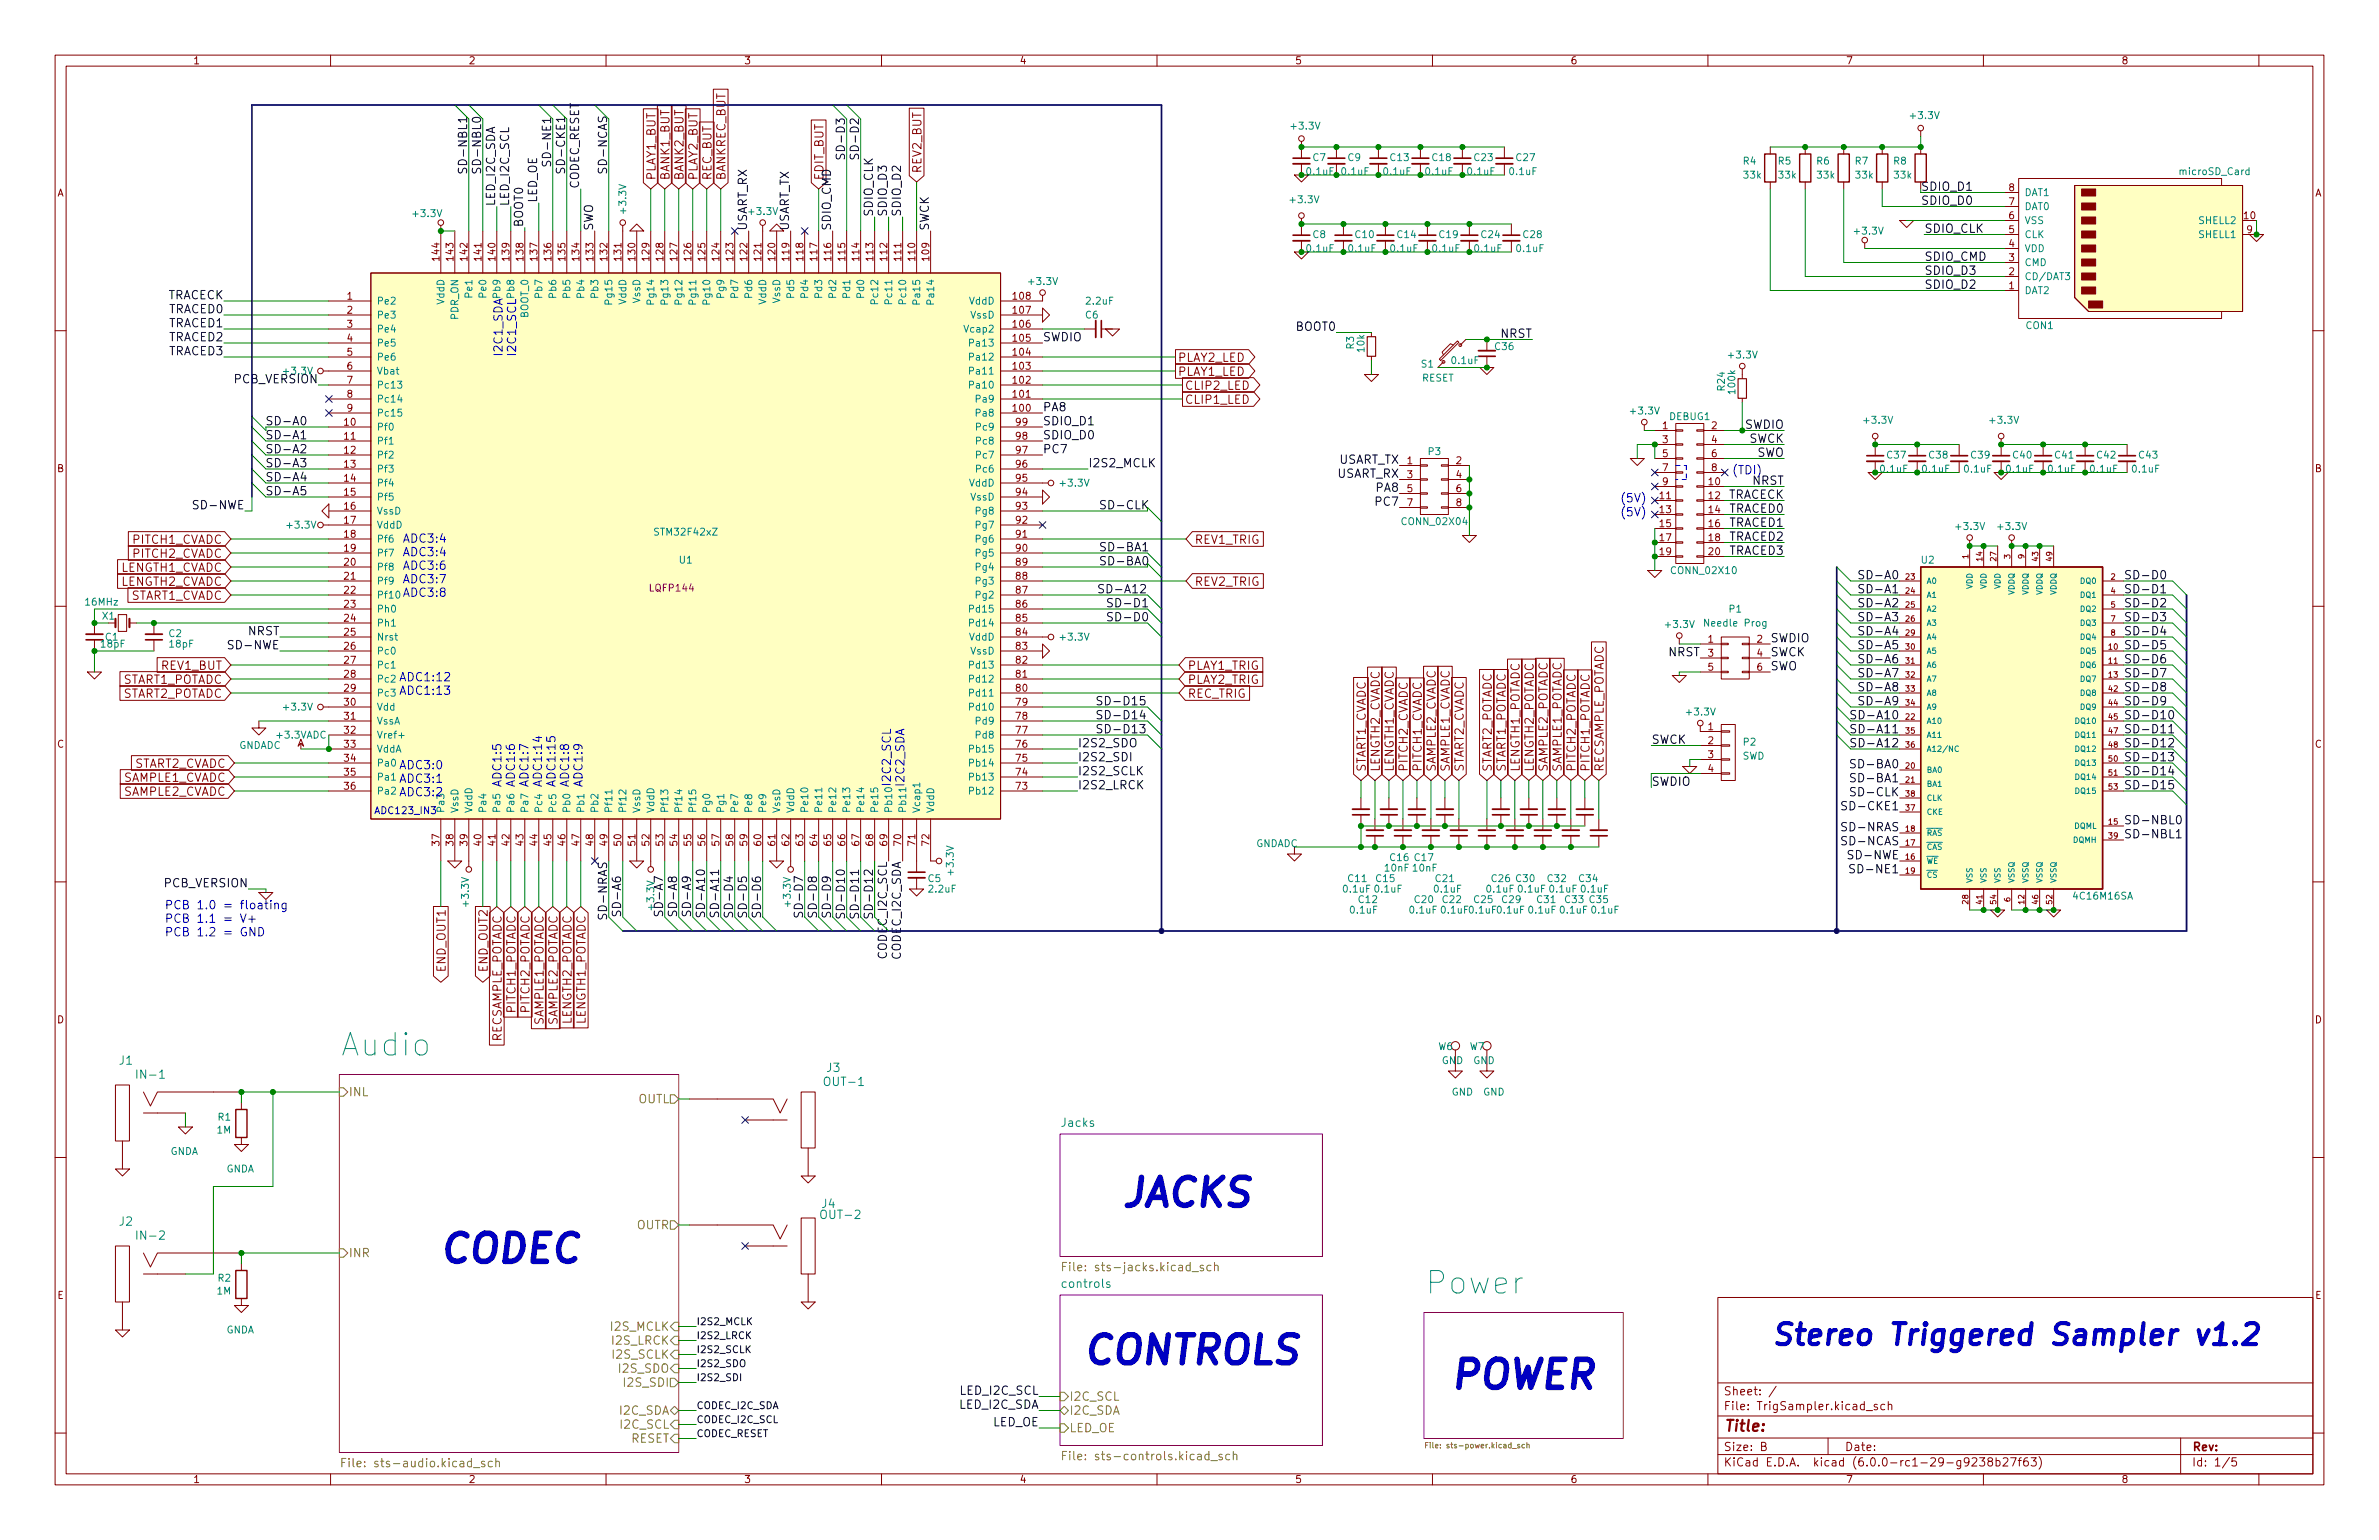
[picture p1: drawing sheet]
<svg xmlns="http://www.w3.org/2000/svg" width="432mm" height="279mm" viewBox="0 0 432 279" stroke-linecap="round" stroke-linejoin="round" font-family="sans-serif">
<defs><g id="words">
<g font-size="7.1" fill="#0000c2">
<text x="203.2" y="218.9">JACKS</text>
<text x="79.4" y="229.1">CODEC</text>
<text x="196.2" y="247.5">CONTROLS</text>
<text x="262.9" y="251.9">POWER</text>
</g>
<g font-size="5.7" fill="#008484">
<text x="62.1" y="191.6">Audio</text>
<text x="259.2" y="234.8">Power</text>
</g>
<text font-size="5.3" fill="#0000c2" x="321.3" y="244">Stereo Triggered Sampler v1.2</text>
<text font-size="2.8" fill="#840000" x="312.8" y="259.7">Title:</text>
<g font-size="2.1">
<text x="153.4" y="29.2" transform="rotate(-90 153.4 29.2)">SD-D3</text>
<text x="155.9" y="29.2" transform="rotate(-90 155.9 29.2)">SD-D2</text>
<text x="84.8" y="31.8" transform="rotate(-90 84.8 31.8)">SD-NBL1</text>
<text x="87.3" y="31.8" transform="rotate(-90 87.3 31.8)">SD-NBL0</text>
<text x="100" y="30.5" transform="rotate(-90 100 30.5)">SD-NE1</text>
<text x="102.6" y="31.8" transform="rotate(-90 102.6 31.8)">SD-CKE1</text>
<text x="105.1" y="34.3" transform="rotate(-90 105.1 34.3)">CODEC_RESET</text>
<text x="110.2" y="31.8" transform="rotate(-90 110.2 31.8)">SD-NCAS</text>
<text x="89.9" y="37.5" transform="rotate(-90 89.9 37.5)">LED_I2C_SDA</text>
<text x="92.4" y="37.5" transform="rotate(-90 92.4 37.5)">LED_I2C_SCL</text>
<text x="94.9" y="41.3" transform="rotate(-90 94.9 41.3)">BOOT0</text>
<text x="97.5" y="36.8" transform="rotate(-90 97.5 36.8)">LED_OE</text>
<text x="107.6" y="41.9" transform="rotate(-90 107.6 41.9)">SWO</text>
<text x="135.6" y="41.9" transform="rotate(-90 135.6 41.9)">USART_RX</text>
<text x="143.2" y="41.9" transform="rotate(-90 143.2 41.9)">USART_TX</text>
<text x="150.8" y="41.9" transform="rotate(-90 150.8 41.9)">SDIO_CMD</text>
<text x="158.4" y="39.4" transform="rotate(-90 158.4 39.4)">SDIO_CLK</text>
<text x="161" y="39.4" transform="rotate(-90 161 39.4)">SDIO_D3</text>
<text x="163.5" y="39.4" transform="rotate(-90 163.5 39.4)">SDIO_D2</text>
<text x="168.6" y="41.9" transform="rotate(-90 168.6 41.9)">SWCK</text>
<text x="348.6" y="37.2">SDIO_D0</text>
<text x="349.2" y="42.2">SDIO_CLK</text>
<text x="349.2" y="47.3">SDIO_CMD</text>
<text x="349.2" y="52.4">SDIO_D2</text>
<text x="349.2" y="49.9">SDIO_D3</text>
<text x="30.3" y="54.3">TRACECK</text>
<text x="30.6" y="59.4">TRACED1</text>
<text x="30.6" y="56.8">TRACED0</text>
<text x="30.6" y="64.5">TRACED3</text>
<text x="30.6" y="61.9">TRACED2</text>
<text x="189.2" y="61.9">SWDIO</text>
<text x="235.3" y="60">BOOT0</text>
<text x="272.4" y="61.3">NRST</text>
<text x="42.6" y="69.5">PCB_VERSION</text>
<text x="49.5" y="77.2">SD-A0</text>
<text x="189.2" y="74.6">PA8</text>
<text x="189.2" y="77.2">SDIO_D1</text>
<text x="316.7" y="77.8">SWDIO</text>
<text x="49.5" y="79.7">SD-A1</text>
<text x="49.5" y="82.2">SD-A2</text>
<text x="189.2" y="82.2">PC7</text>
<text x="189.2" y="79.7">SDIO_D0</text>
<text x="317.4" y="80.3">SWCK</text>
<text x="318.8" y="82.9">SWO</text>
<text x="49.5" y="84.8">SD-A3</text>
<text x="49.5" y="87.3">SD-A4</text>
<text x="49.5" y="89.9">SD-A5</text>
<text x="197.5" y="84.8">I2S2_MCLK</text>
<text x="242.6" y="86.7">USART_RX</text>
<text x="242.8" y="84.1">USART_TX</text>
<text x="249.9" y="89.2">PA8</text>
<text x="318.1" y="88">NRST</text>
<text x="35.8" y="92.4">SD-NWE</text>
<text x="199.4" y="92.4">SD-CLK</text>
<text x="249.9" y="91.8">PC7</text>
<text x="313.5" y="90.5">TRACECK</text>
<text x="313.8" y="93">TRACED0</text>
<text x="313.8" y="95.6">TRACED1</text>
<text x="199.4" y="100">SD-BA1</text>
<text x="313.8" y="100.7">TRACED3</text>
<text x="313.8" y="98.1">TRACED2</text>
<text x="199.4" y="102.6">SD-BA0</text>
<text x="200.7" y="107.6">SD-A12</text>
<text x="338.4" y="107.6">SD-A1</text>
<text x="338.4" y="105.1">SD-A0</text>
<text x="385.4" y="105.1">SD-D0</text>
<text x="385.4" y="107.6">SD-D1</text>
<text x="200.7" y="110.2">SD-D1</text>
<text x="200.7" y="112.7">SD-D0</text>
<text x="338.4" y="110.2">SD-A2</text>
<text x="338.4" y="112.7">SD-A3</text>
<text x="385.4" y="112.7">SD-D3</text>
<text x="385.4" y="110.2">SD-D2</text>
<text x="42.2" y="117.8">SD-NWE</text>
<text x="45" y="115.3">NRST</text>
<text x="302.8" y="119.1">NRST</text>
<text x="321.3" y="116.5">SWDIO</text>
<text x="321.3" y="119.1">SWCK</text>
<text x="338.4" y="115.3">SD-A4</text>
<text x="338.4" y="117.8">SD-A5</text>
<text x="385.4" y="117.8">SD-D5</text>
<text x="385.4" y="115.3">SD-D4</text>
<text x="321.3" y="121.6">SWO</text>
<text x="338.4" y="125.4">SD-A8</text>
<text x="338.4" y="122.9">SD-A7</text>
<text x="338.4" y="120.3">SD-A6</text>
<text x="385.4" y="120.3">SD-D6</text>
<text x="385.4" y="122.9">SD-D7</text>
<text x="385.4" y="125.4">SD-D8</text>
<text x="198.8" y="130.5">SD-D14</text>
<text x="198.8" y="128">SD-D15</text>
<text x="337.3" y="130.5">SD-A10</text>
<text x="338.4" y="128">SD-A9</text>
<text x="385.4" y="130.5">SD-D10</text>
<text x="385.4" y="128">SD-D9</text>
<text x="195.6" y="135.6">I2S2_SDO</text>
<text x="198.8" y="133">SD-D13</text>
<text x="299.7" y="134.9">SWCK</text>
<text x="337.3" y="133">SD-A11</text>
<text x="337.3" y="135.6">SD-A12</text>
<text x="385.4" y="135.6">SD-D12</text>
<text x="385.4" y="133">SD-D11</text>
<text x="195.6" y="143.2">I2S2_LRCK</text>
<text x="195.6" y="140.7">I2S2_SCLK</text>
<text x="195.6" y="138.1">I2S2_SDI</text>
<text x="336.9" y="141.9">SD-BA1</text>
<text x="336.9" y="139.4">SD-BA0</text>
<text x="385.4" y="140.7">SD-D14</text>
<text x="385.4" y="138.1">SD-D13</text>
<text x="385.4" y="143.2">SD-D15</text>
<text x="335.5" y="147">SD-CKE1</text>
<text x="336.8" y="144.5">SD-CLK</text>
<text x="385.4" y="149.5">SD-NBL0</text>
<text x="335.1" y="153.4">SD-NCAS</text>
<text x="335.1" y="150.8">SD-NRAS</text>
<text x="336.2" y="155.9">SD-NWE</text>
<text x="385.4" y="152.1">SD-NBL1</text>
<text x="29.9" y="161">PCB_VERSION</text>
<text x="337" y="158.4">SD-NE1</text>
<text x="110.2" y="165.9" transform="rotate(-90 110.2 165.9)">SD-NRAS</text>
<text x="112.7" y="165.1" transform="rotate(-90 112.7 165.1)">SD-A6</text>
<text x="120.3" y="165.1" transform="rotate(-90 120.3 165.1)">SD-A7</text>
<text x="122.9" y="165.1" transform="rotate(-90 122.9 165.1)">SD-A8</text>
<text x="125.4" y="165.1" transform="rotate(-90 125.4 165.1)">SD-A9</text>
<text x="128" y="165" transform="rotate(-90 128 165)">SD-A10</text>
<text x="130.5" y="165" transform="rotate(-90 130.5 165)">SD-A11</text>
<text x="133" y="165.1" transform="rotate(-90 133 165.1)">SD-D4</text>
<text x="135.6" y="165.1" transform="rotate(-90 135.6 165.1)">SD-D5</text>
<text x="138.1" y="165.1" transform="rotate(-90 138.1 165.1)">SD-D6</text>
<text x="145.7" y="165.1" transform="rotate(-90 145.7 165.1)">SD-D7</text>
<text x="148.3" y="165.1" transform="rotate(-90 148.3 165.1)">SD-D8</text>
<text x="150.8" y="165.1" transform="rotate(-90 150.8 165.1)">SD-D9</text>
<text x="153.4" y="165" transform="rotate(-90 153.4 165)">SD-D10</text>
<text x="155.9" y="165" transform="rotate(-90 155.9 165)">SD-D11</text>
<text x="158.4" y="165" transform="rotate(-90 158.4 165)">SD-D12</text>
<text x="163.5" y="174" transform="rotate(-90 163.5 174)">CODEC_I2C_SDA</text>
<text x="174.2" y="255.6">LED_I2C_SDA</text>
<text x="174.4" y="253.1">LED_I2C_SCL</text>
<text x="180.1" y="258.8">LED_OE</text>
</g>
<g font-size="2.1" fill="#840000">
<text x="119" y="32.8" transform="rotate(-90 119 32.8)">PLAY1_BUT</text>
<text x="121.5" y="32.8" transform="rotate(-90 121.5 32.8)">BANK1_BUT</text>
<text x="124.1" y="32.8" transform="rotate(-90 124.1 32.8)">BANK2_BUT</text>
<text x="126.6" y="32.8" transform="rotate(-90 126.6 32.8)">PLAY2_BUT</text>
<text x="129.1" y="32.8" transform="rotate(-90 129.1 32.8)">REC_BUT</text>
<text x="131.7" y="32.8" transform="rotate(-90 131.7 32.8)">BANKREC_BUT</text>
<text x="149.5" y="32.8" transform="rotate(-90 149.5 32.8)">EDIT_BUT</text>
<text x="167.2" y="31.5" transform="rotate(-90 167.2 31.5)">REV2_BUT</text>
<text x="213.7" y="65.6">PLAY2_LED</text>
<text x="213.7" y="68.2">PLAY1_LED</text>
<text x="215" y="70.7">CLIP2_LED</text>
<text x="215" y="73.3">CLIP1_LED</text>
<text x="24.1" y="101.2">PITCH2_CVADC</text>
<text x="24.1" y="98.7">PITCH1_CVADC</text>
<text x="216.8" y="98.7">REV1_TRIG</text>
<text x="21.8" y="103.7">LENGTH1_CVADC</text>
<text x="21.8" y="106.3">LENGTH2_CVADC</text>
<text x="216.8" y="106.3">REV2_TRIG</text>
<text x="23.4" y="108.8">START1_CVADC</text>
<text x="22" y="124.1">START1_POTADC</text>
<text x="29.3" y="121.5">REV1_BUT</text>
<text x="215.5" y="121.5">PLAY1_TRIG</text>
<text x="215.5" y="124.1">PLAY2_TRIG</text>
<text x="22" y="126.6">START2_POTADC</text>
<text x="215.5" y="126.6">REC_TRIG</text>
<text x="22.3" y="141.8">SAMPLE1_CVADC</text>
<text x="24" y="139.3">START2_CVADC</text>
<text x="247.9" y="140.1" transform="rotate(-90 247.9 140.1)">START1_CVADC</text>
<text x="250.4" y="140.1" transform="rotate(-90 250.4 140.1)">LENGTH2_CVADC</text>
<text x="253" y="140.1" transform="rotate(-90 253 140.1)">LENGTH1_CVADC</text>
<text x="255.5" y="140.1" transform="rotate(-90 255.5 140.1)">PITCH2_CVADC</text>
<text x="258" y="140.1" transform="rotate(-90 258 140.1)">PITCH1_CVADC</text>
<text x="260.6" y="140.1" transform="rotate(-90 260.6 140.1)">SAMPLE2_CVADC</text>
<text x="263.1" y="140.1" transform="rotate(-90 263.1 140.1)">SAMPLE1_CVADC</text>
<text x="265.7" y="140.1" transform="rotate(-90 265.7 140.1)">START2_CVADC</text>
<text x="270.7" y="140.1" transform="rotate(-90 270.7 140.1)">START2_POTADC</text>
<text x="273.3" y="140.1" transform="rotate(-90 273.3 140.1)">START1_POTADC</text>
<text x="275.8" y="140.1" transform="rotate(-90 275.8 140.1)">LENGTH1_POTADC</text>
<text x="278.4" y="140.1" transform="rotate(-90 278.4 140.1)">LENGTH2_POTADC</text>
<text x="280.9" y="140.1" transform="rotate(-90 280.9 140.1)">SAMPLE2_POTADC</text>
<text x="283.4" y="140.1" transform="rotate(-90 283.4 140.1)">SAMPLE1_POTADC</text>
<text x="286" y="140.1" transform="rotate(-90 286 140.1)">PITCH2_POTADC</text>
<text x="288.5" y="140.1" transform="rotate(-90 288.5 140.1)">PITCH1_POTADC</text>
<text x="291.1" y="140.1" transform="rotate(-90 291.1 140.1)">RECSAMPLE_POTADC</text>
<text x="22.3" y="144.4">SAMPLE2_CVADC</text>
<text x="80.9" y="176.2" transform="rotate(-90 80.9 176.2)">END_OUT1</text>
<text x="88.5" y="176.2" transform="rotate(-90 88.5 176.2)">END_OUT2</text>
<text x="93.6" y="183.7" transform="rotate(-90 93.6 183.7)">PITCH1_POTADC</text>
<text x="96.1" y="183.7" transform="rotate(-90 96.1 183.7)">PITCH2_POTADC</text>
<text x="91" y="189.5" transform="rotate(-90 91 189.5)">RECSAMPLE_POTADC</text>
<text x="98.7" y="186.2" transform="rotate(-90 98.7 186.2)">SAMPLE1_POTADC</text>
<text x="101.2" y="186.2" transform="rotate(-90 101.2 186.2)">SAMPLE2_POTADC</text>
<text x="103.7" y="186" transform="rotate(-90 103.7 186)">LENGTH2_POTADC</text>
<text x="106.3" y="186" transform="rotate(-90 106.3 186)">LENGTH1_POTADC</text>
<text x="312.8" y="255.9">File: TrigSampler.kicad_sch</text>
<text x="312.8" y="253.2">Sheet: /</text>
<text x="312.8" y="263.2">Size: B</text>
<text x="334.8" y="263.2">Date:</text>
<text x="397.8" y="263.2">Rev:</text>
<text x="312.8" y="266">KiCad E.D.A. kicad (6.0.0-rc1-29-g9238b27f63)</text>
<text x="397.8" y="266">Id: 1/5</text>
</g>
<g font-size="2.1" fill="#008400">
<text x="348.6" y="34.6">SDIO_D1</text>
<text x="299.7" y="142.6">SWDIO</text>
<text x="161" y="173.8" transform="rotate(-90 161 173.8)">CODEC_I2C_SCL</text>
</g>
<g font-size="2.1" fill="#0000c2">
<text x="91.2" y="64.8" transform="rotate(-90 91.2 64.8)">I2C1_SDA</text>
<text x="93.7" y="64.8" transform="rotate(-90 93.7 64.8)">I2C1_SCL</text>
<text x="314.3" y="86">(TDI)</text>
<text x="294" y="91.1">(5V)</text>
<text x="294" y="93.7">(5V)</text>
<text x="73" y="98.5">ADC3:4</text>
<text x="73" y="100.9">ADC3:4</text>
<text x="73" y="103.4">ADC3:6</text>
<text x="73" y="105.8">ADC3:7</text>
<text x="73" y="108.3">ADC3:8</text>
<text x="72.4" y="123.6">ADC1:12</text>
<text x="72.4" y="126.1">ADC1:13</text>
<text x="72.4" y="139.6">ADC3:0</text>
<text x="72.4" y="142">ADC3:1</text>
<text x="91" y="142.9" transform="rotate(-90 91 142.9)">ADC1:5</text>
<text x="93.5" y="142.9" transform="rotate(-90 93.5 142.9)">ADC1:6</text>
<text x="95.9" y="142.9" transform="rotate(-90 95.9 142.9)">ADC1:7</text>
<text x="98.4" y="142.9" transform="rotate(-90 98.4 142.9)">ADC1:14</text>
<text x="100.8" y="142.9" transform="rotate(-90 100.8 142.9)">ADC1:15</text>
<text x="103.3" y="142.9" transform="rotate(-90 103.3 142.9)">ADC1:8</text>
<text x="105.7" y="142.9" transform="rotate(-90 105.7 142.9)">ADC1:9</text>
<text x="161.7" y="142" transform="rotate(-90 161.7 142)">I2C2_SCL</text>
<text x="164.2" y="142.2" transform="rotate(-90 164.2 142.2)">I2C2_SDA</text>
<text x="72.4" y="144.5">ADC3:2</text>
<text x="29.8" y="165">PCB 1.0 = floating</text>
<text x="29.8" y="167.4">PCB 1.1 = V+</text>
<text x="29.8" y="169.9">PCB 1.2 = GND</text>
</g>
<g font-size="2.1" fill="#008484">
<text x="21.7" y="193.2">J1</text>
<text x="25.3" y="195.7">IN-1</text>
<text x="150" y="197">OUT-1</text>
<text x="150.1" y="194.5">J3</text>
<text x="192.7" y="204.4">Jacks</text>
<text x="149.2" y="219.2">J4</text>
<text x="149.3" y="221.2">OUT-2</text>
<text x="21.7" y="222.4">J2</text>
<text x="25.3" y="224.9">IN-2</text>
<text x="193" y="233.6">controls</text>
</g>
<g font-size="2.1" fill="#848400">
<text x="63.2" y="198.9">INL</text>
<text x="115.8" y="200.2">OUTL</text>
<text x="115.5" y="223">OUTR</text>
<text x="63.2" y="228.1">INR</text>
<text x="194.5" y="230.6">File: sts-jacks.kicad_sch</text>
<text x="111" y="241.4">I2S_MCLK</text>
<text x="111.3" y="244">I2S_LRCK</text>
<text x="111.4" y="246.5">I2S_SCLK</text>
<text x="112.6" y="249">I2S_SDO</text>
<text x="113.6" y="251.6">I2S_SDI</text>
<text x="112.6" y="256.7">I2C_SDA</text>
<text x="194.1" y="256.7">I2C_SDA</text>
<text x="194.1" y="254.1">I2C_SCL</text>
<text x="112.8" y="259.2">I2C_SCL</text>
<text x="114.5" y="261.7">RESET</text>
<text x="194.1" y="259.8">LED_OE</text>
<text x="63.7" y="266.2">File: sts-audio.kicad_sch</text>
<text x="194.7" y="264.9">File: sts-controls.kicad_sch</text>
</g>
<g font-size="1.8" fill="#840000">
<text x="35" y="11.7">1</text>
<text x="85" y="11.7">2</text>
<text x="135" y="11.7">3</text>
<text x="185" y="11.7">4</text>
<text x="235" y="11.7">5</text>
<text x="285" y="11.7">6</text>
<text x="335" y="11.7">7</text>
<text x="385" y="11.7">8</text>
<text x="10.3" y="35.6">A</text>
<text x="364.6" y="34.7">8</text>
<text x="420.1" y="35.6">A</text>
<text x="364.6" y="39.8">6</text>
<text x="364.6" y="37.2">7</text>
<text x="407.3" y="39.8">10</text>
<text x="79.8" y="47.2" transform="rotate(-90 79.8 47.2)">144</text>
<text x="82.3" y="47.2" transform="rotate(-90 82.3 47.2)">143</text>
<text x="84.8" y="47.2" transform="rotate(-90 84.8 47.2)">142</text>
<text x="87.4" y="47.2" transform="rotate(-90 87.4 47.2)">141</text>
<text x="89.9" y="47.2" transform="rotate(-90 89.9 47.2)">140</text>
<text x="92.5" y="47.2" transform="rotate(-90 92.5 47.2)">139</text>
<text x="95" y="47.2" transform="rotate(-90 95 47.2)">138</text>
<text x="97.5" y="47.2" transform="rotate(-90 97.5 47.2)">137</text>
<text x="100.1" y="47.2" transform="rotate(-90 100.1 47.2)">136</text>
<text x="102.6" y="47.2" transform="rotate(-90 102.6 47.2)">135</text>
<text x="105.2" y="47.2" transform="rotate(-90 105.2 47.2)">134</text>
<text x="107.7" y="47.2" transform="rotate(-90 107.7 47.2)">133</text>
<text x="110.2" y="47.2" transform="rotate(-90 110.2 47.2)">132</text>
<text x="112.8" y="47.2" transform="rotate(-90 112.8 47.2)">131</text>
<text x="115.3" y="47.2" transform="rotate(-90 115.3 47.2)">130</text>
<text x="117.9" y="47.2" transform="rotate(-90 117.9 47.2)">129</text>
<text x="120.4" y="47.2" transform="rotate(-90 120.4 47.2)">128</text>
<text x="122.9" y="47.2" transform="rotate(-90 122.9 47.2)">127</text>
<text x="125.5" y="47.2" transform="rotate(-90 125.5 47.2)">126</text>
<text x="128" y="47.2" transform="rotate(-90 128 47.2)">125</text>
<text x="130.6" y="47.2" transform="rotate(-90 130.6 47.2)">124</text>
<text x="133.1" y="47.2" transform="rotate(-90 133.1 47.2)">123</text>
<text x="135.6" y="47.2" transform="rotate(-90 135.6 47.2)">122</text>
<text x="138.2" y="47.2" transform="rotate(-90 138.2 47.2)">121</text>
<text x="140.7" y="47.2" transform="rotate(-90 140.7 47.2)">120</text>
<text x="143.3" y="47.2" transform="rotate(-90 143.3 47.2)">119</text>
<text x="145.8" y="47.2" transform="rotate(-90 145.8 47.2)">118</text>
<text x="148.3" y="47.2" transform="rotate(-90 148.3 47.2)">117</text>
<text x="150.9" y="47.2" transform="rotate(-90 150.9 47.2)">116</text>
<text x="153.4" y="47.2" transform="rotate(-90 153.4 47.2)">115</text>
<text x="156" y="47.2" transform="rotate(-90 156 47.2)">114</text>
<text x="158.5" y="47.2" transform="rotate(-90 158.5 47.2)">113</text>
<text x="161" y="47.2" transform="rotate(-90 161 47.2)">112</text>
<text x="163.6" y="47.2" transform="rotate(-90 163.6 47.2)">111</text>
<text x="166.1" y="47.2" transform="rotate(-90 166.1 47.2)">110</text>
<text x="168.7" y="47.2" transform="rotate(-90 168.7 47.2)">109</text>
<text x="364.6" y="47.4">3</text>
<text x="364.6" y="44.8">4</text>
<text x="364.6" y="42.3">5</text>
<text x="407.8" y="42.3">9</text>
<text x="364.6" y="52.5">1</text>
<text x="364.6" y="49.9">2</text>
<text x="63" y="54.4">1</text>
<text x="63" y="56.9">2</text>
<text x="63" y="59.4">3</text>
<text x="183.9" y="59.4">106</text>
<text x="183.9" y="56.9">107</text>
<text x="183.9" y="54.4">108</text>
<text x="63" y="62">4</text>
<text x="63" y="64.5">5</text>
<text x="183.9" y="64.5">104</text>
<text x="183.9" y="62">105</text>
<text x="63" y="67.1">6</text>
<text x="63" y="69.6">7</text>
<text x="183.9" y="69.6">102</text>
<text x="183.9" y="67.1">103</text>
<text x="62.5" y="77.2">10</text>
<text x="63" y="72.1">8</text>
<text x="63" y="74.7">9</text>
<text x="183.9" y="74.7">100</text>
<text x="183.9" y="72.1">101</text>
<text x="184.4" y="77.2">99</text>
<text x="301.8" y="77.9">1</text>
<text x="310.7" y="77.9">2</text>
<text x="62.5" y="79.8">11</text>
<text x="62.5" y="82.3">12</text>
<text x="184.4" y="82.3">97</text>
<text x="184.4" y="79.8">98</text>
<text x="301.8" y="80.4">3</text>
<text x="301.8" y="82.9">5</text>
<text x="310.7" y="80.4">4</text>
<text x="310.7" y="82.9">6</text>
<text x="10.3" y="85.7">B</text>
<text x="62.5" y="84.8">13</text>
<text x="62.5" y="87.4">14</text>
<text x="62.5" y="89.9">15</text>
<text x="184.4" y="89.9">94</text>
<text x="184.4" y="87.4">95</text>
<text x="184.4" y="84.8">96</text>
<text x="255.4" y="84.2">1</text>
<text x="255.4" y="86.7">3</text>
<text x="255.4" y="89.3">5</text>
<text x="264.3" y="84.2">2</text>
<text x="264.3" y="86.7">4</text>
<text x="264.3" y="89.3">6</text>
<text x="301.8" y="85.5">7</text>
<text x="301.8" y="88">9</text>
<text x="310.2" y="88">10</text>
<text x="310.7" y="85.5">8</text>
<text x="420.1" y="85.7">B</text>
<text x="62.5" y="92.5">16</text>
<text x="62.5" y="95">17</text>
<text x="184.4" y="95">92</text>
<text x="184.4" y="92.5">93</text>
<text x="255.4" y="91.8">7</text>
<text x="264.3" y="91.8">8</text>
<text x="301.3" y="90.6">11</text>
<text x="301.3" y="93.1">13</text>
<text x="301.3" y="95.6">15</text>
<text x="310.2" y="90.6">12</text>
<text x="310.2" y="93.1">14</text>
<text x="310.2" y="95.6">16</text>
<text x="62.5" y="97.5">18</text>
<text x="62.5" y="100.1">19</text>
<text x="184.4" y="100.1">90</text>
<text x="184.4" y="97.5">91</text>
<text x="301.3" y="98.2">17</text>
<text x="301.3" y="100.7">19</text>
<text x="310.2" y="98.2">18</text>
<text x="310.2" y="100.7">20</text>
<text x="62.5" y="102.6">20</text>
<text x="62.5" y="105.2">21</text>
<text x="62.5" y="107.7">22</text>
<text x="184.4" y="107.7">87</text>
<text x="184.4" y="105.2">88</text>
<text x="184.4" y="102.6">89</text>
<text x="62.5" y="110.2">23</text>
<text x="62.5" y="112.8">24</text>
<text x="184.4" y="112.8">85</text>
<text x="184.4" y="110.2">86</text>
<text x="62.5" y="115.3">25</text>
<text x="62.5" y="117.9">26</text>
<text x="184.4" y="117.9">83</text>
<text x="184.4" y="115.3">84</text>
<text x="310" y="116.6">1</text>
<text x="310" y="119.1">3</text>
<text x="318.9" y="116.6">2</text>
<text x="318.9" y="119.1">4</text>
<text x="62.5" y="120.4">27</text>
<text x="62.5" y="122.9">28</text>
<text x="62.5" y="125.5">29</text>
<text x="184.4" y="125.5">80</text>
<text x="184.4" y="122.9">81</text>
<text x="184.4" y="120.4">82</text>
<text x="310" y="121.7">5</text>
<text x="318.9" y="121.7">6</text>
<text x="62.5" y="128">30</text>
<text x="62.5" y="130.6">31</text>
<text x="184.4" y="130.6">78</text>
<text x="184.4" y="128">79</text>
<text x="10.3" y="135.6">C</text>
<text x="62.5" y="133.1">32</text>
<text x="62.5" y="135.6">33</text>
<text x="184.4" y="135.6">76</text>
<text x="184.4" y="133.1">77</text>
<text x="310" y="132.5">1</text>
<text x="310" y="135">2</text>
<text x="310" y="137.5">3</text>
<text x="420.1" y="135.6">C</text>
<text x="62.5" y="138.2">34</text>
<text x="62.5" y="140.7">35</text>
<text x="62.5" y="143.3">36</text>
<text x="184.4" y="143.3">73</text>
<text x="184.4" y="140.7">74</text>
<text x="184.4" y="138.2">75</text>
<text x="310" y="140.1">4</text>
<text x="79.8" y="153.4" transform="rotate(-90 79.8 153.4)">37</text>
<text x="82.3" y="153.4" transform="rotate(-90 82.3 153.4)">38</text>
<text x="84.8" y="153.4" transform="rotate(-90 84.8 153.4)">39</text>
<text x="87.4" y="153.4" transform="rotate(-90 87.4 153.4)">40</text>
<text x="89.9" y="153.4" transform="rotate(-90 89.9 153.4)">41</text>
<text x="92.5" y="153.4" transform="rotate(-90 92.5 153.4)">42</text>
<text x="95" y="153.4" transform="rotate(-90 95 153.4)">43</text>
<text x="97.5" y="153.4" transform="rotate(-90 97.5 153.4)">44</text>
<text x="100.1" y="153.4" transform="rotate(-90 100.1 153.4)">45</text>
<text x="102.6" y="153.4" transform="rotate(-90 102.6 153.4)">46</text>
<text x="105.2" y="153.4" transform="rotate(-90 105.2 153.4)">47</text>
<text x="107.7" y="153.4" transform="rotate(-90 107.7 153.4)">48</text>
<text x="110.2" y="153.4" transform="rotate(-90 110.2 153.4)">49</text>
<text x="112.8" y="153.4" transform="rotate(-90 112.8 153.4)">50</text>
<text x="115.3" y="153.4" transform="rotate(-90 115.3 153.4)">51</text>
<text x="117.9" y="153.4" transform="rotate(-90 117.9 153.4)">52</text>
<text x="120.4" y="153.4" transform="rotate(-90 120.4 153.4)">53</text>
<text x="122.9" y="153.4" transform="rotate(-90 122.9 153.4)">54</text>
<text x="125.5" y="153.4" transform="rotate(-90 125.5 153.4)">55</text>
<text x="128" y="153.4" transform="rotate(-90 128 153.4)">56</text>
<text x="130.6" y="153.4" transform="rotate(-90 130.6 153.4)">57</text>
<text x="133.1" y="153.4" transform="rotate(-90 133.1 153.4)">58</text>
<text x="135.6" y="153.4" transform="rotate(-90 135.6 153.4)">59</text>
<text x="138.2" y="153.4" transform="rotate(-90 138.2 153.4)">60</text>
<text x="140.7" y="153.4" transform="rotate(-90 140.7 153.4)">61</text>
<text x="143.3" y="153.4" transform="rotate(-90 143.3 153.4)">62</text>
<text x="145.8" y="153.4" transform="rotate(-90 145.8 153.4)">63</text>
<text x="148.3" y="153.4" transform="rotate(-90 148.3 153.4)">64</text>
<text x="150.9" y="153.4" transform="rotate(-90 150.9 153.4)">65</text>
<text x="153.4" y="153.4" transform="rotate(-90 153.4 153.4)">66</text>
<text x="156" y="153.4" transform="rotate(-90 156 153.4)">67</text>
<text x="158.5" y="153.4" transform="rotate(-90 158.5 153.4)">68</text>
<text x="161" y="153.4" transform="rotate(-90 161 153.4)">69</text>
<text x="163.6" y="153.4" transform="rotate(-90 163.6 153.4)">70</text>
<text x="166.1" y="153.4" transform="rotate(-90 166.1 153.4)">71</text>
<text x="168.7" y="153.4" transform="rotate(-90 168.7 153.4)">72</text>
<text x="10.3" y="185.7">D</text>
<text x="420.1" y="185.7">D</text>
<text x="10.4" y="235.7">E</text>
<text x="420.2" y="235.7">E</text>
<text x="35" y="269.1">1</text>
<text x="85" y="269.1">2</text>
<text x="135" y="269.1">3</text>
<text x="185" y="269.1">4</text>
<text x="235" y="269.1">5</text>
<text x="285" y="269.1">6</text>
<text x="335" y="269.1">7</text>
<text x="385" y="269.1">8</text>
</g>
<g font-size="1.8" fill="#008484">
<text x="234.5" y="23.5">+3.3V</text>
<text x="346.9" y="21.6">+3.3V</text>
<text x="238.3" y="29.2">C7</text>
<text x="244.7" y="29.2">C9</text>
<text x="252.4" y="29.2">C13</text>
<text x="260" y="29.2">C18</text>
<text x="267.6" y="29.2">C23</text>
<text x="275.3" y="29.2">C27</text>
<text x="316.4" y="29.8">R4</text>
<text x="322.8" y="29.8">R5</text>
<text x="329.8" y="29.8">R6</text>
<text x="336.7" y="29.8">R7</text>
<text x="343.7" y="29.8">R8</text>
<text x="237.3" y="31.8">0.1uF</text>
<text x="243.6" y="31.8">0.1uF</text>
<text x="251.2" y="31.8">0.1uF</text>
<text x="258.8" y="31.8">0.1uF</text>
<text x="266.5" y="31.8">0.1uF</text>
<text x="274.1" y="31.8">0.1uF</text>
<text x="316.6" y="32.4">33k</text>
<text x="322.9" y="32.4">33k</text>
<text x="329.9" y="32.4">33k</text>
<text x="336.9" y="32.4">33k</text>
<text x="343.9" y="32.4">33k</text>
<text x="367.4" y="35.6">DAT1</text>
<text x="395.8" y="31.8">microSD_Card</text>
<text x="75.1" y="39.4">+3.3V</text>
<text x="113.7" y="38.5" transform="rotate(-90 113.7 38.5)">+3.3V</text>
<text x="136.1" y="39">+3.3V</text>
<text x="234.3" y="36.9">+3.3V</text>
<text x="367.4" y="40.6">VSS</text>
<text x="367.4" y="38.1">DAT0</text>
<text x="399.2" y="40.6">SHELL2</text>
<text x="237.3" y="45.7">0.1uF</text>
<text x="238.3" y="43.2">C8</text>
<text x="244.9" y="45.7">0.1uF</text>
<text x="246" y="43.2">C10</text>
<text x="252.5" y="45.7">0.1uF</text>
<text x="253.7" y="43.2">C14</text>
<text x="260.1" y="45.7">0.1uF</text>
<text x="261.3" y="43.2">C19</text>
<text x="267.7" y="45.7">0.1uF</text>
<text x="268.9" y="43.2">C24</text>
<text x="275.4" y="45.7">0.1uF</text>
<text x="276.5" y="43.2">C28</text>
<text x="336.8" y="42.5">+3.3V</text>
<text x="367.4" y="45.7">VDD</text>
<text x="367.4" y="43.2">CLK</text>
<text x="399.2" y="43.2">SHELL1</text>
<text x="85.7" y="53.7" transform="rotate(-90 85.7 53.7)">Pe1</text>
<text x="88.3" y="53.7" transform="rotate(-90 88.3 53.7)">Pe0</text>
<text x="90.8" y="53.8" transform="rotate(-90 90.8 53.8)">Pb9</text>
<text x="93.3" y="53.8" transform="rotate(-90 93.3 53.8)">Pb8</text>
<text x="98.4" y="53.8" transform="rotate(-90 98.4 53.8)">Pb7</text>
<text x="101" y="53.8" transform="rotate(-90 101 53.8)">Pb6</text>
<text x="103.5" y="53.8" transform="rotate(-90 103.5 53.8)">Pb5</text>
<text x="106" y="53.8" transform="rotate(-90 106 53.8)">Pb4</text>
<text x="108.6" y="53.8" transform="rotate(-90 108.6 53.8)">Pb3</text>
<text x="131.4" y="53.8" transform="rotate(-90 131.4 53.8)">Pg9</text>
<text x="134" y="53.8" transform="rotate(-90 134 53.8)">Pd7</text>
<text x="136.5" y="53.8" transform="rotate(-90 136.5 53.8)">Pd6</text>
<text x="144.1" y="53.8" transform="rotate(-90 144.1 53.8)">Pd5</text>
<text x="146.7" y="53.8" transform="rotate(-90 146.7 53.8)">Pd4</text>
<text x="149.2" y="53.8" transform="rotate(-90 149.2 53.8)">Pd3</text>
<text x="151.8" y="53.8" transform="rotate(-90 151.8 53.8)">Pd2</text>
<text x="154.3" y="53.8" transform="rotate(-90 154.3 53.8)">Pd1</text>
<text x="156.8" y="53.8" transform="rotate(-90 156.8 53.8)">Pd0</text>
<text x="186.9" y="51.7">+3.3V</text>
<text x="367.4" y="53.3">DAT2</text>
<text x="367.4" y="50.8">CD/DAT3</text>
<text x="367.4" y="48.3">CMD</text>
<text x="68.3" y="55.2">Pe2</text>
<text x="68.3" y="57.8">Pe3</text>
<text x="80.6" y="55.2" transform="rotate(-90 80.6 55.2)">VddD</text>
<text x="83.2" y="57.9" transform="rotate(-90 83.2 57.9)">PDR_ON</text>
<text x="95.9" y="57.6" transform="rotate(-90 95.9 57.6)">BOOT_0</text>
<text x="111.1" y="54.8" transform="rotate(-90 111.1 54.8)">Pg15</text>
<text x="113.7" y="55.2" transform="rotate(-90 113.7 55.2)">VddD</text>
<text x="116.2" y="55" transform="rotate(-90 116.2 55)">VssD</text>
<text x="118.7" y="54.8" transform="rotate(-90 118.7 54.8)">Pg14</text>
<text x="121.3" y="54.8" transform="rotate(-90 121.3 54.8)">Pg13</text>
<text x="123.8" y="54.8" transform="rotate(-90 123.8 54.8)">Pg12</text>
<text x="126.4" y="54.8" transform="rotate(-90 126.4 54.8)">Pg11</text>
<text x="128.9" y="54.8" transform="rotate(-90 128.9 54.8)">Pg10</text>
<text x="139.1" y="55.2" transform="rotate(-90 139.1 55.2)">VddD</text>
<text x="141.6" y="55" transform="rotate(-90 141.6 55)">VssD</text>
<text x="159.4" y="54.7" transform="rotate(-90 159.4 54.7)">Pc12</text>
<text x="161.9" y="54.7" transform="rotate(-90 161.9 54.7)">Pc11</text>
<text x="164.5" y="54.7" transform="rotate(-90 164.5 54.7)">Pc10</text>
<text x="167" y="54.7" transform="rotate(-90 167 54.7)">Pa15</text>
<text x="169.5" y="54.7" transform="rotate(-90 169.5 54.7)">Pa14</text>
<text x="176" y="55.2">VddD</text>
<text x="176.2" y="57.8">VssD</text>
<text x="197" y="57.8">C6</text>
<text x="197.3" y="55.2">2.2uF</text>
<text x="367.7" y="59.7">CON1</text>
<text x="68.3" y="60.3">Pe4</text>
<text x="68.3" y="62.9">Pe5</text>
<text x="68.3" y="65.4">Pe6</text>
<text x="175.4" y="60.3">Vcap2</text>
<text x="176.5" y="65.4">Pa12</text>
<text x="176.5" y="62.9">Pa13</text>
<text x="245.7" y="63.3" transform="rotate(-90 245.7 63.3)">R3</text>
<text x="247.6" y="63.8" transform="rotate(-90 247.6 63.8)">10k</text>
<text x="271.4" y="63.5">C36</text>
<text x="313.9" y="65">+3.3V</text>
<text x="51.6" y="67.9">+3.3V</text>
<text x="68.3" y="67.9">Vbat</text>
<text x="68.3" y="70.5">Pc13</text>
<text x="176.5" y="70.5">Pa10</text>
<text x="176.5" y="67.9">Pa11</text>
<text x="258" y="66.7">S1</text>
<text x="258" y="69.2">RESET</text>
<text x="263.6" y="66">0.1uF</text>
<text x="313.1" y="70.8" transform="rotate(-90 313.1 70.8)">R24</text>
<text x="315" y="71.3" transform="rotate(-90 315 71.3)">100k</text>
<text x="68.3" y="73">Pc14</text>
<text x="68.3" y="75.6">Pc15</text>
<text x="177.4" y="75.6">Pa8</text>
<text x="177.4" y="73">Pa9</text>
<text x="296.1" y="75.2">+3.3V</text>
<text x="303" y="76.2">DEBUG1</text>
<text x="338.5" y="76.9">+3.3V</text>
<text x="361.3" y="76.9">+3.3V</text>
<text x="68.3" y="78.1">Pf0</text>
<text x="68.3" y="80.6">Pf1</text>
<text x="68.3" y="83.2">Pf2</text>
<text x="177.4" y="83.2">Pc7</text>
<text x="177.4" y="80.6">Pc8</text>
<text x="177.4" y="78.1">Pc9</text>
<text x="259.3" y="82.5">P3</text>
<text x="342.6" y="83.2">C37</text>
<text x="350.2" y="83.2">C38</text>
<text x="357.8" y="83.2">C39</text>
<text x="365.4" y="83.2">C40</text>
<text x="373" y="83.2">C41</text>
<text x="380.7" y="83.2">C42</text>
<text x="388.3" y="83.2">C43</text>
<text x="68.3" y="85.7">Pf3</text>
<text x="68.3" y="88.3">Pf4</text>
<text x="176" y="88.3">VddD</text>
<text x="177.4" y="85.7">Pc6</text>
<text x="192.6" y="88.3">+3.3V</text>
<text x="341.4" y="85.7">0.1uF</text>
<text x="349" y="85.7">0.1uF</text>
<text x="356.6" y="85.7">0.1uF</text>
<text x="364.3" y="85.7">0.1uF</text>
<text x="371.9" y="85.7">0.1uF</text>
<text x="379.5" y="85.7">0.1uF</text>
<text x="387.1" y="85.7">0.1uF</text>
<text x="52.3" y="95.9">+3.3V</text>
<text x="68.3" y="90.8">Pf5</text>
<text x="68.3" y="93.3">VssD</text>
<text x="68.3" y="95.9">VddD</text>
<text x="176.2" y="90.8">VssD</text>
<text x="177.3" y="95.9">Pg7</text>
<text x="177.3" y="93.3">Pg8</text>
<text x="254.7" y="95.2">CONN_02X04</text>
<text x="68.3" y="98.4">Pf6</text>
<text x="68.3" y="101">Pf7</text>
<text x="119.1" y="97.2">STM32F42xZ</text>
<text x="177.3" y="101">Pg5</text>
<text x="177.3" y="98.4">Pg6</text>
<text x="355.2" y="96.1">+3.3V</text>
<text x="362.8" y="96.1">+3.3V</text>
<text x="68.3" y="103.5">Pf8</text>
<text x="68.3" y="106">Pf9</text>
<text x="123.3" y="102.2">U1</text>
<text x="177.3" y="106">Pg3</text>
<text x="177.3" y="103.5">Pg4</text>
<text x="303.6" y="104.1">CONN_02X10</text>
<text x="348.8" y="102.2">U2</text>
<text x="15.6" y="109.9">16MHz</text>
<text x="18.6" y="112.4">X1</text>
<text x="68.3" y="108.6">Pf10</text>
<text x="68.3" y="111.1">Ph0</text>
<text x="68.3" y="113.7">Ph1</text>
<text x="176.4" y="113.7">Pd14</text>
<text x="176.4" y="111.1">Pd15</text>
<text x="177.3" y="108.6">Pg2</text>
<text x="302.5" y="113.9">+3.3V</text>
<text x="309.8" y="113.7">Needle Prog</text>
<text x="313.9" y="111.1">P1</text>
<text x="18.4" y="117.5">18pF</text>
<text x="19.1" y="116.2">C1</text>
<text x="30.7" y="115.6">C2</text>
<text x="30.8" y="117.5">18pF</text>
<text x="68.3" y="116.2">Nrst</text>
<text x="68.3" y="118.7">Pc0</text>
<text x="176" y="116.2">VddD</text>
<text x="176.2" y="118.7">VssD</text>
<text x="192.6" y="116.2">+3.3V</text>
<text x="68.3" y="121.3">Pc1</text>
<text x="68.3" y="123.8">Pc2</text>
<text x="176.4" y="123.8">Pd12</text>
<text x="176.4" y="121.3">Pd13</text>
<text x="51.6" y="128.9">+3.3V</text>
<text x="68.3" y="126.4">Pc3</text>
<text x="68.3" y="128.9">Vdd</text>
<text x="68.3" y="131.4">VssA</text>
<text x="176.4" y="128.9">Pd10</text>
<text x="176.4" y="126.4">Pd11</text>
<text x="177.3" y="131.4">Pd9</text>
<text x="306.3" y="129.8">+3.3V</text>
<text x="43.3" y="135.9">GNDADC</text>
<text x="50.4" y="134">+3.3VADC</text>
<text x="68.3" y="134">Vref+</text>
<text x="68.3" y="136.5">VddA</text>
<text x="176.4" y="136.5">Pb15</text>
<text x="177.3" y="134">Pd8</text>
<text x="316.2" y="137.8">SWD</text>
<text x="316.5" y="135.3">P2</text>
<text x="68.3" y="139.1">Pa0</text>
<text x="68.3" y="141.6">Pa1</text>
<text x="176.4" y="141.6">Pb13</text>
<text x="176.4" y="139.1">Pb14</text>
<text x="68.3" y="144.1">Pa2</text>
<text x="80.6" y="147.6" transform="rotate(-90 80.6 147.6)">Pa3</text>
<text x="83.2" y="147.6" transform="rotate(-90 83.2 147.6)">VssD</text>
<text x="85.7" y="147.6" transform="rotate(-90 85.7 147.6)">VddD</text>
<text x="88.3" y="147.6" transform="rotate(-90 88.3 147.6)">Pa4</text>
<text x="90.8" y="147.6" transform="rotate(-90 90.8 147.6)">Pa5</text>
<text x="93.3" y="147.6" transform="rotate(-90 93.3 147.6)">Pa6</text>
<text x="95.9" y="147.6" transform="rotate(-90 95.9 147.6)">Pa7</text>
<text x="98.4" y="147.6" transform="rotate(-90 98.4 147.6)">Pc4</text>
<text x="101" y="147.6" transform="rotate(-90 101 147.6)">Pc5</text>
<text x="103.5" y="147.6" transform="rotate(-90 103.5 147.6)">Pb0</text>
<text x="106" y="147.6" transform="rotate(-90 106 147.6)">Pb1</text>
<text x="108.6" y="147.6" transform="rotate(-90 108.6 147.6)">Pb2</text>
<text x="111.1" y="147.6" transform="rotate(-90 111.1 147.6)">Pf11</text>
<text x="113.7" y="147.6" transform="rotate(-90 113.7 147.6)">Pf12</text>
<text x="116.2" y="147.6" transform="rotate(-90 116.2 147.6)">VssD</text>
<text x="118.7" y="147.6" transform="rotate(-90 118.7 147.6)">VddD</text>
<text x="121.3" y="147.6" transform="rotate(-90 121.3 147.6)">Pf13</text>
<text x="123.8" y="147.6" transform="rotate(-90 123.8 147.6)">Pf14</text>
<text x="126.4" y="147.6" transform="rotate(-90 126.4 147.6)">Pf15</text>
<text x="128.9" y="147.6" transform="rotate(-90 128.9 147.6)">Pg0</text>
<text x="131.4" y="147.6" transform="rotate(-90 131.4 147.6)">Pg1</text>
<text x="134" y="147.6" transform="rotate(-90 134 147.6)">Pe7</text>
<text x="136.5" y="147.6" transform="rotate(-90 136.5 147.6)">Pe8</text>
<text x="139.1" y="147.6" transform="rotate(-90 139.1 147.6)">Pe9</text>
<text x="141.6" y="147.6" transform="rotate(-90 141.6 147.6)">VssD</text>
<text x="144.1" y="147.6" transform="rotate(-90 144.1 147.6)">VddD</text>
<text x="146.7" y="147.6" transform="rotate(-90 146.7 147.6)">Pe10</text>
<text x="149.2" y="147.6" transform="rotate(-90 149.2 147.6)">Pe11</text>
<text x="151.8" y="147.6" transform="rotate(-90 151.8 147.6)">Pe12</text>
<text x="154.3" y="147.6" transform="rotate(-90 154.3 147.6)">Pe13</text>
<text x="156.8" y="147.6" transform="rotate(-90 156.8 147.6)">Pe14</text>
<text x="159.4" y="147.6" transform="rotate(-90 159.4 147.6)">Pe15</text>
<text x="161.9" y="147.6" transform="rotate(-90 161.9 147.6)">Pb10</text>
<text x="164.5" y="147.6" transform="rotate(-90 164.5 147.6)">Pb11</text>
<text x="167" y="147.6" transform="rotate(-90 167 147.6)">Vcap1</text>
<text x="169.5" y="147.6" transform="rotate(-90 169.5 147.6)">VddD</text>
<text x="176.4" y="144.1">Pb12</text>
<text x="227.9" y="153.7">GNDADC</text>
<text x="168.5" y="160">C5</text>
<text x="168.7" y="161.9">2.2uF</text>
<text x="173.1" y="158.5" transform="rotate(-90 173.1 158.5)">+3.3V</text>
<text x="243.9" y="161.9">0.1uF 0.1uF</text>
<text x="244.7" y="160">C11</text>
<text x="249.8" y="160">C15</text>
<text x="251.4" y="158.1">10nF 10nF</text>
<text x="252.4" y="156.2">C16 C17</text>
<text x="260.4" y="161.9">0.1uF</text>
<text x="260.6" y="160">C21</text>
<text x="269.9" y="161.9">0.1uF 0.1uF 0.1uF 0.1uF</text>
<text x="270.8" y="160">C26 C30</text>
<text x="280.9" y="160">C32</text>
<text x="286.6" y="160">C34</text>
<text x="85.1" y="164.3" transform="rotate(-90 85.1 164.3)">+3.3V</text>
<text x="118.7" y="164.9" transform="rotate(-90 118.7 164.9)">+3.3V</text>
<text x="143.5" y="164.3" transform="rotate(-90 143.5 164.3)">+3.3V</text>
<text x="245.2" y="165.7">0.1uF</text>
<text x="246.6" y="163.8">C12</text>
<text x="256" y="165.7">0.1uF 0.1uF 0.1uF 0.1uF 0.1uF 0.1uF 0.1uF</text>
<text x="256.8" y="163.8">C20</text>
<text x="261.9" y="163.8">C22</text>
<text x="267.6" y="163.8">C25</text>
<text x="272.7" y="163.8">C29</text>
<text x="279" y="163.8">C31</text>
<text x="284.1" y="163.8">C33 C35</text>
<text x="376.6" y="163.2">4C16M16SA</text>
<text x="261.1" y="190.5">W6</text>
<text x="266.8" y="190.5">W7</text>
<text x="261.7" y="193">GND</text>
<text x="267.4" y="193">GND</text>
<text x="39.6" y="203.3">R1</text>
<text x="263.5" y="198.8">GND</text>
<text x="269.2" y="198.8">GND</text>
<text x="30.8" y="209.5">GNDA</text>
<text x="39.4" y="205.6">1M</text>
<text x="41" y="212.7">GNDA</text>
<text x="39.6" y="232.5">R2</text>
<text x="39.4" y="234.8">1M</text>
<text x="41" y="241.9">GNDA</text>
</g>
<text font-size="1.8" fill="#840084" x="118.1" y="107.3">LQFP144</text>
<text font-size="1.8" fill="#0000c2" x="68.9" y="147.7">ADC123_IN3</text>
<g font-size="1.8">
<text x="126.4" y="245.5">I2S2_SCLK</text>
<text x="126.4" y="242.9">I2S2_LRCK</text>
<text x="126.4" y="240.4">I2S2_MCLK</text>
<text x="126.4" y="250.6">I2S2_SDI</text>
<text x="126.4" y="248">I2S2_SDO</text>
<text x="126.4" y="255.6">CODEC_I2C_SDA</text>
<text x="126.4" y="258.2">CODEC_I2C_SCL</text>
<text x="126.4" y="260.7">CODEC_RESET</text>
</g>
<g font-size="1.4" fill="#840000">
<text x="357.3" y="101.4" transform="rotate(-90 357.3 101.4)">1</text>
<text x="359.8" y="101.8" transform="rotate(-90 359.8 101.8)">14</text>
<text x="362.3" y="101.8" transform="rotate(-90 362.3 101.8)">27</text>
<text x="364.9" y="101.4" transform="rotate(-90 364.9 101.4)">3</text>
<text x="367.4" y="101.4" transform="rotate(-90 367.4 101.4)">9</text>
<text x="370" y="101.8" transform="rotate(-90 370 101.8)">43</text>
<text x="372.5" y="101.8" transform="rotate(-90 372.5 101.8)">49</text>
<text x="345.9" y="105.2">23</text>
<text x="345.9" y="107.7">24</text>
<text x="383.1" y="105.2">2</text>
<text x="383.1" y="107.7">4</text>
<text x="345.9" y="110.2">25</text>
<text x="345.9" y="112.8">26</text>
<text x="383.1" y="110.2">5</text>
<text x="383.1" y="112.8">7</text>
<text x="345.9" y="115.3">29</text>
<text x="345.9" y="117.9">30</text>
<text x="382.8" y="117.9">10</text>
<text x="383.1" y="115.3">8</text>
<text x="345.9" y="120.4">31</text>
<text x="345.9" y="122.9">32</text>
<text x="345.9" y="125.5">33</text>
<text x="382.8" y="120.4">11</text>
<text x="382.8" y="122.9">13</text>
<text x="382.8" y="125.5">42</text>
<text x="345.9" y="130.6">22</text>
<text x="345.9" y="128">34</text>
<text x="382.8" y="128">44</text>
<text x="382.8" y="130.6">45</text>
<text x="345.9" y="133.1">35</text>
<text x="345.9" y="135.6">36</text>
<text x="382.8" y="133.1">47</text>
<text x="382.8" y="135.6">48</text>
<text x="345.9" y="139.4">20</text>
<text x="345.9" y="142">21</text>
<text x="382.8" y="138.2">50</text>
<text x="382.8" y="140.7">51</text>
<text x="382.8" y="143.3">53</text>
<text x="345.9" y="147.1">37</text>
<text x="345.9" y="144.5">38</text>
<text x="382.8" y="149.6">15</text>
<text x="345.9" y="156">16</text>
<text x="345.9" y="153.4">17</text>
<text x="345.9" y="150.9">18</text>
<text x="382.8" y="152.1">39</text>
<text x="345.9" y="158.5">19</text>
<text x="357.3" y="164" transform="rotate(-90 357.3 164)">28</text>
<text x="359.8" y="164" transform="rotate(-90 359.8 164)">41</text>
<text x="362.3" y="164" transform="rotate(-90 362.3 164)">54</text>
<text x="364.9" y="163.6" transform="rotate(-90 364.9 163.6)">6</text>
<text x="367.4" y="164" transform="rotate(-90 367.4 164)">12</text>
<text x="370" y="164" transform="rotate(-90 370 164)">46</text>
<text x="372.5" y="164" transform="rotate(-90 372.5 164)">52</text>
</g>
<g font-size="1.4" fill="#008484">
<text x="349.6" y="105.9">A0</text>
<text x="358" y="106.9" transform="rotate(-90 358 106.9)">VDD</text>
<text x="360.6" y="106.9" transform="rotate(-90 360.6 106.9)">VDD</text>
<text x="363.1" y="106.9" transform="rotate(-90 363.1 106.9)">VDD</text>
<text x="365.6" y="108" transform="rotate(-90 365.6 108)">VDDQ</text>
<text x="368.2" y="108" transform="rotate(-90 368.2 108)">VDDQ</text>
<text x="370.7" y="108" transform="rotate(-90 370.7 108)">VDDQ</text>
<text x="373.3" y="108" transform="rotate(-90 373.3 108)">VDDQ</text>
<text x="377.7" y="105.9">DQ0</text>
<text x="349.6" y="108.5">A1</text>
<text x="349.6" y="111">A2</text>
<text x="349.6" y="113.5">A3</text>
<text x="377.7" y="108.5">DQ1</text>
<text x="377.7" y="111">DQ2</text>
<text x="377.7" y="113.5">DQ3</text>
<text x="349.6" y="116.1">A4</text>
<text x="349.6" y="118.6">A5</text>
<text x="377.7" y="118.6">DQ5</text>
<text x="377.7" y="116.1">DQ4</text>
<text x="349.6" y="121.2">A6</text>
<text x="349.6" y="123.7">A7</text>
<text x="377.7" y="121.2">DQ6</text>
<text x="377.7" y="123.7">DQ7</text>
<text x="349.6" y="131.3">A10</text>
<text x="349.6" y="126.2">A8</text>
<text x="349.6" y="128.8">A9</text>
<text x="376.9" y="131.3">DQ10</text>
<text x="377.7" y="126.2">DQ8</text>
<text x="377.7" y="128.8">DQ9</text>
<text x="349.6" y="133.9">A11</text>
<text x="349.6" y="136.4">A12/NC</text>
<text x="376.9" y="133.9">DQ11</text>
<text x="376.9" y="136.4">DQ12</text>
<text x="349.6" y="140.2">BA0</text>
<text x="349.6" y="142.7">BA1</text>
<text x="376.9" y="138.9">DQ13</text>
<text x="376.9" y="141.5">DQ14</text>
<text x="349.6" y="147.8">CKE</text>
<text x="349.6" y="145.3">CLK</text>
<text x="376.9" y="144">DQ15</text>
<text x="349.6" y="154.2">~{CAS}</text>
<text x="349.6" y="151.6">~{RAS}</text>
<text x="376.3" y="152.9">DQMH</text>
<text x="376.5" y="150.4">DQML</text>
<text x="349.6" y="156.7">~{WE}</text>
<text x="349.6" y="159.3">~{CS}</text>
<text x="358" y="160.3" transform="rotate(-90 358 160.3)">VSS</text>
<text x="360.6" y="160.3" transform="rotate(-90 360.6 160.3)">VSS</text>
<text x="363.1" y="160.3" transform="rotate(-90 363.1 160.3)">VSS</text>
<text x="365.6" y="160.3" transform="rotate(-90 365.6 160.3)">VSSQ</text>
<text x="368.2" y="160.3" transform="rotate(-90 368.2 160.3)">VSSQ</text>
<text x="370.7" y="160.3" transform="rotate(-90 370.7 160.3)">VSSQ</text>
<text x="373.3" y="160.3" transform="rotate(-90 373.3 160.3)">VSSQ</text>
</g>
<text font-size="1.4" fill="#848400" x="259.8" y="262.8">File: sts-power.kicad_sch</text>
</g></defs>
<g fill="none" stroke="#840000" stroke-width=".18">
<path d="M10 10h411.8v259.4h-411.8zM12 12h407.8v255.4h-407.8zM60 10v2M110 10v2M116.8 19.7h2.6v13.4l-1.3 1.2-1.3-1.2zM119.3 19.2h2.7v13.9l-1.4 1.2-1.3-1.2zM121.9 19.2h2.6v13.9l-1.3 1.2-1.3-1.2zM124.4 19.7h2.7v13.4l-1.4 1.2-1.3-1.2zM129.5 16.2h2.6v16.9l-1.3 1.2-1.3-1.2zM160 10v2M165 19.6h2.7v12.3l-1.3 1.1-1.4-1.1zM210 10v2"/>
<path d="M260 10v2M310 10v2M360 10v2M410 10v2M126.9 22.1h2.7v11l-1.3 1.2-1.4-1.2zM147.3 21.8h2.6v11.3l-1.3 1.2-1.3-1.2zM234.9 31.8h2.6l-1.3 1.2zM236.2 25.7v3M236.2 39.6v3.1M236.2 29.7v2.1M242.6 26.7v2M242.6 29.7v2.1"/>
<path d="M250.2 26.7v2M250.2 29.7v2.1M257.8 26.7v2M257.8 29.7v2.1M265.4 26.7v2M265.4 29.7v2.1M273 26.7v2M273 29.7v2.1M321.3 26.7v1.2M321.3 33v1.3M327.7 26.7v1.2M327.7 33v1.3"/>
<path d="M334.6 26.7v1.2M334.6 33v1.3M341.6 26.7v1.2M341.6 33v1.3M348.6 23.7v1.1M348.6 26.7v1.2M363.9 37.5h2.5M363.9 34.9h2.5M376.6 33.7h30.4v22.8h-27.9l-2.5-2.5zM403.2 33.7v-1.3h-36.8v25.4h36.8v-1.3M10 60h2M59.7 59.7h7.6"/>
<path d="M59.7 54.6h7.6M59.7 57.2h7.6M67.3 49.5h114.3v99.1h-114.3zM80 40.9v8.6M82.5 41.9v7.6M85.1 41.9v7.6M87.6 41.9v7.6M90.2 41.9v7.6M92.7 41.9v7.6M95.2 41.9v7.6M97.8 41.9v7.6M100.3 41.9v7.6"/>
<path d="M102.9 41.9v7.6M105.4 41.9v7.6M107.9 41.9v7.6M110.5 41.9v7.6M113 40.9v8.6M114.3 41.9l1.3-1.3 1.2 1.3zM115.6 41.9v7.6M118.1 41.9v7.6M120.6 41.9v7.6M123.2 41.9v7.6M125.7 41.9v7.6M128.3 41.9v7.6"/>
<path d="M130.8 41.9v7.6M133.3 41.9v7.6M135.9 41.9v7.6M138.4 40.9v8.6M139.7 41.9l1.3-1.3 1.2 1.3zM141 41.9v7.6M143.5 41.9v7.6M146 41.9v7.6M148.6 41.9v7.6M151.1 41.9v7.6M153.7 41.9v7.6M156.2 41.9v7.6"/>
<path d="M158.7 41.9v7.6M161.3 41.9v7.6M163.8 41.9v7.6M166.4 41.9v7.6M168.9 41.9v7.6M181.6 59.7h7.6M181.6 57.2h7.6M189.2 55.9l1.3 1.3-1.3 1.2zM189.2 53.6v1h-7.6M196.8 59.7h2.1M199.9 59.7h2M200.7 59.7h2.5l-1.3 1.3z"/>
<path d="M234.9 45.7h2.6l-1.3 1.3zM236.2 43.7v2M243.8 40.6v2.1M243.8 43.7v2M251.5 40.6v2.1M251.5 43.7v2M259.1 40.6v2.1M259.1 43.7v2M266.7 40.6v2.1M266.7 43.7v2M274.3 40.6v2.1M274.3 43.7v2"/>
<path d="M338.5 44.1v1M344.8 40h2.5l-1.2 1.3zM363.9 52.7h2.5M363.9 50.2h2.5M363.9 47.6h2.5M363.9 45.1h2.5M363.9 42.5h2.5M363.9 40h2.5M407 42.5h2.6M408.3 42.5h2.5l-1.2 1.3zM419.8 60h2M58.7 67.3h8.6"/>
<path d="M59.7 77.5h7.6M59.7 74.9h7.6M59.7 72.4h7.6M59.7 69.9h7.6M59.7 64.8h7.6M59.7 62.2h7.6M181.6 77.5h7.6M181.6 74.9h7.6M181.6 72.4h7.6M181.6 69.9h7.6M181.6 67.3h7.6M181.6 64.8h7.6"/>
<path d="M181.6 62.2h7.6M213.4 63.4h13.2l1.2 1.4-1.2 1.3h-13.2zM213.4 66h13.2l1.2 1.3-1.2 1.3h-13.2zM214.6 68.5h12.9l1.2 1.4-1.2 1.3h-12.9zM214.6 71.1h12.9l1.2 1.3-1.2 1.3h-12.9zM247.6 67.9h2.6l-1.3 1.3zM248.9 60.3v.8M248.9 64.6v.8M261 66.7h.1M261.2 65.2l3.3-3.4 .3 .3-3.3 3.3zM262 65.7l-1 1M263.8 62.6l-.5-.2-1.6 1.5 .3 .5"/>
<path d="M266.1 61.6l-1.1 1M266.1 61.6h.1M268.6 66.7h2.5l-1.2 1.2zM269.9 61.6v2M269.9 64.6v2.1M298.4 77.1v1M300.4 78.1h3.8M304.2 78h1.2v.2h-1.2zM304.2 76.8h5v25.4h-5zM308 78h1.2v.2h-1.2zM309.2 78.1h3.9M316.2 66.9v1.8"/>
<path d="M316.2 72.3v.7M340.4 79.6v3.1M363.2 79.6v3.1M23.3 99h17.5l1.1 1.3-1.1 1.4h-17.5zM23.3 96.5h17.5l1.1 1.3-1.1 1.3h-17.5zM58.4 92.7l1.3-1.3v2.6zM58.7 95.3h8.6M59.7 80h7.6M59.7 82.6h7.6M59.7 85.1h7.6M59.7 87.6h7.6M59.7 90.2h7.6"/>
<path d="M59.7 92.7h7.6M59.7 97.8h7.6M181.6 87.6h8.6M181.6 80h7.6M181.6 82.6h7.6M181.6 85.1h7.6M181.6 90.2h7.6M181.6 92.7h7.6M181.6 95.3h7.6M181.6 97.8h7.6M189.2 88.9l1.3 1.3-1.3 1.2zM216.4 96.5h12.9v2.6h-12.9l-1.1-1.3z"/>
<path d="M254 84.5h3.8M254 87h3.8M254 89.5h3.8M254 92.1h3.8M257.8 91.9h1.3v.3h-1.3zM257.8 89.4h1.3v.3h-1.3zM257.8 86.9h1.3v.2h-1.3zM257.8 84.3h1.3v.3h-1.3zM257.8 83.2h5.1v10.1h-5.1zM261.6 91.9h1.3v.3h-1.3zM261.6 89.4h1.3v.3h-1.3zM261.6 86.9h1.3v.2h-1.3z"/>
<path d="M261.6 84.3h1.3v.3h-1.3zM262.9 84.5h3.8M262.9 87h3.8M262.9 89.5h3.8M262.9 92.1h3.8M265.4 97.2h2.6l-1.3 1.2zM295.9 83.2h2.5l-1.2 1.3zM300.4 88.3h3.8M300.4 90.8h3.8M300.4 93.3h3.8M300.4 95.9h3.8M300.4 98.4h3.8"/>
<path d="M300.4 80.6h3.8M300.4 83.2h3.8M300.4 85.7h3.8M304.2 98.3h1.2v.3h-1.2zM304.2 95.8h1.2v.2h-1.2zM304.2 93.2h1.2v.3h-1.2zM304.2 90.7h1.2v.2h-1.2zM304.2 88.1h1.2v.3h-1.2zM304.2 85.6h1.2v.3h-1.2zM304.2 83.1h1.2v.2h-1.2zM304.2 80.5h1.2v.3h-1.2zM308 98.3h1.2v.3h-1.2z"/>
<path d="M308 95.8h1.2v.2h-1.2zM308 93.2h1.2v.3h-1.2zM308 90.7h1.2v.2h-1.2zM308 88.1h1.2v.3h-1.2zM308 85.6h1.2v.3h-1.2zM308 83.1h1.2v.2h-1.2zM308 80.5h1.2v.3h-1.2zM309.2 88.3h3.9M309.2 90.8h3.9M309.2 93.3h3.9M309.2 95.9h3.9M309.2 98.4h3.9"/>
<path d="M309.2 80.6h3.9M309.2 83.2h3.9M309.2 85.7h3.9M339.1 85.7h2.5l-1.2 1.3zM340.4 83.7v2M348 80.6v2.1M348 83.7v2M355.6 80.6v2.1M355.6 83.7v2M357.5 98v4.9M360 99.1v3.8M361.9 85.7h2.6l-1.3 1.3z"/>
<path d="M362.6 99.1v3.8M363.2 83.7v2M365.1 98v4.9M367.7 99.1v3.8M370.2 99.1v3.8M370.8 80.6v2.1M370.8 83.7v2M372.7 99.1v3.8M378.5 80.6v2.1M378.5 83.7v2M386.1 80.6v2.1M386.1 83.7v2"/>
<path d="M10 110h2M17.1 113v2.1M17.1 116.1v2M19.7 113h1.3M21.3 101.5h19.5l1.1 1.4-1.1 1.3h-19.5zM21.3 104.1h19.5l1.1 1.3-1.1 1.3h-19.5zM21.5 111.5h1.5v3.1h-1.5zM23.2 106.6h17.6l1.1 1.4-1.1 1.3h-17.6zM23.5 113h1.3M27.9 113v2.1M27.9 116.1v2M28.5 119.3h12.3l1.1 1.4-1.1 1.3h-12.3z"/>
<path d="M59.7 118.1h7.6M59.7 105.4h7.6M59.7 108h7.6M59.7 110.5h7.6M59.7 113h7.6M59.7 115.6h7.6M59.7 100.3h7.6M59.7 102.9h7.6M181.6 115.6h8.6M181.6 118.1h7.6M181.6 105.4h7.6M181.6 108h7.6"/>
<path d="M181.6 110.5h7.6M181.6 113h7.6M181.6 100.3h7.6M181.6 102.9h7.6M189.2 116.8l1.3 1.3-1.3 1.3zM215.1 119.3h14.1v2.7h-14.1l-1.1-1.3zM216.4 104.1h12.9v2.6h-12.9l-1.1-1.3zM273.6 119.6h2.7v20.9l-1.3 1.1-1.4-1.1zM276.2 119.6h2.6v20.9l-1.3 1.1-1.3-1.1zM278.7 119.4h2.7v21.1l-1.4 1.1-1.3-1.1zM281.2 119.4h2.7v21.1l-1.3 1.1-1.4-1.1zM288.9 116.5h2.6v24l-1.3 1.1-1.3-1.1z"/>
<path d="M299.1 103.5h2.5l-1.2 1.3zM300.4 101h3.8M304.2 100.8h1.2v.3h-1.2zM304.8 115.8v1M308 100.8h1.2v.3h-1.2zM308.6 116.8h3.8M308.6 119.4h3.8M309.2 101h3.9M312.4 119.3h1.3v.2h-1.3zM312.4 116.7h1.3v.3h-1.3zM312.4 115.6h5.1v7.6h-5.1zM316.2 119.3h1.3v.2h-1.3z"/>
<path d="M316.2 116.7h1.3v.3h-1.3zM317.5 116.8h3.8M317.5 119.4h3.8M344.8 118.1h3.8M344.8 105.4h3.8M344.8 108h3.8M344.8 110.5h3.8M344.8 113h3.8M344.8 115.6h3.8M381.6 118.1h3.8M381.6 105.4h3.8M381.6 108h3.8"/>
<path d="M381.6 110.5h3.8M381.6 113h3.8M381.6 115.6h3.8M419.8 110h2M15.9 121.9h2.5l-1.3 1.3zM21.8 121.9h19l1.1 1.3-1.1 1.3h-19zM21.8 124.4h19l1.1 1.3-1.1 1.4h-19zM21.8 139.6h19.6l1.1 1.4-1.1 1.3h-19.6zM23.9 137.1h17.5l1.1 1.3-1.1 1.4h-17.5zM47 130.8v1.3h1.3l-1.3 1.3-1.3-1.3h1.3M54.6 134.9v1M54.6 134.1l.5 1.3-.5-.5-.5 .5z"/>
<path d="M58.7 128.3h8.6M59.7 120.7h7.6M59.7 123.2h7.6M59.7 130.8h7.6M59.7 125.7h7.6M59.7 133.4h7.6M59.7 135.9h7.6M59.7 138.4h7.6M181.6 120.7h7.6M181.6 123.2h7.6M181.6 130.8h7.6M181.6 125.7h7.6"/>
<path d="M181.6 128.3h7.6M181.6 133.4h7.6M181.6 135.9h7.6M181.6 138.4h7.6M215.1 124.4h11.7v2.7h-11.7l-1.1-1.4zM215.1 121.9h14.1v2.6h-14.1l-1.1-1.3zM245.7 122.9h2.6v17.6l-1.3 1.1-1.3-1.1zM248.2 121h2.7v19.5l-1.3 1.1-1.4-1.1zM250.8 121h2.6v19.5l-1.3 1.1-1.3-1.1zM253.3 123h2.7v17.5l-1.4 1.1-1.3-1.1zM255.8 123h2.7v17.5l-1.3 1.1-1.4-1.1zM258.4 120.9h2.6v19.6l-1.3 1.1-1.3-1.1z"/>
<path d="M260.9 120.9h2.7v19.6l-1.3 1.1-1.4-1.1zM263.5 122.9h2.6v17.6l-1.3 1.1-1.3-1.1zM268.5 121.5h2.7v19l-1.3 1.1-1.4-1.1zM271.1 121.5h2.6v19l-1.3 1.1-1.3-1.1zM283.8 121.5h2.6v19l-1.3 1.1-1.3-1.1zM286.3 121.5h2.7v19l-1.3 1.1-1.4-1.1zM303.5 122.6h2.6l-1.3 1.2zM305.4 139.1h2.6l-1.3 1.2zM308.6 131.7v1h3.8M308.6 135.3h3.8M308.6 137.8h3.8M308.6 121.9h3.8"/>
<path d="M312.4 137.7h1.5v.2h-1.5zM312.4 135.1h1.5v.3h-1.5zM312.4 132.6h1.5v.2h-1.5zM312.4 131.4h2.6v10.2h-2.6zM312.4 121.8h1.3v.2h-1.3zM316.2 121.8h1.3v.2h-1.3zM317.5 121.9h3.8M344.8 120.7h3.8M344.8 123.2h3.8M344.8 139.7h3.8M344.8 130.8h3.8M344.8 125.7h3.8"/>
<path d="M344.8 128.3h3.8M344.8 133.4h3.8M344.8 135.9h3.8M381.6 120.7h3.8M381.6 123.2h3.8M381.6 130.8h3.8M381.6 125.7h3.8M381.6 128.3h3.8M381.6 133.4h3.8M381.6 135.9h3.8M381.6 138.4h3.8M10 160h2"/>
<path d="M21.8 142.2h19.6l1.1 1.3-1.1 1.3h-19.6zM59.7 141h7.6M59.7 143.5h7.6M80 148.6v7.6M81.3 156.2h2.5l-1.3 1.3zM82.5 148.6v7.6M85.1 148.6v8.6M87.6 148.6v7.6M90.2 148.6v7.6M92.7 148.6v7.6M95.2 148.6v7.6M97.8 148.6v7.6"/>
<path d="M100.3 148.6v7.6M102.9 148.6v7.6M105.4 148.6v7.6M107.9 148.6v7.6M110.5 148.6v7.6M113 148.6v7.6M114.3 156.2h2.5l-1.2 1.3zM115.6 148.6v7.6M118.1 148.6v8.6M120.6 148.6v7.6M123.2 148.6v7.6M125.7 148.6v7.6"/>
<path d="M128.3 148.6v7.6M130.8 148.6v7.6M133.3 148.6v7.6M135.9 148.6v7.6M138.4 148.6v7.6M139.7 156.2h2.5l-1.2 1.3zM141 148.6v7.6M143.5 148.6v8.6M146 148.6v7.6M148.6 148.6v7.6M151.1 148.6v7.6M153.7 148.6v7.6"/>
<path d="M156.2 148.6v7.6M158.7 148.6v7.6M161.3 148.6v7.6M163.8 148.6v7.6M166.4 148.6v9.6M166.4 159.3v2M168.9 148.6v7.6h1M181.6 141h7.6M181.6 143.5h7.6M234.9 153.7v1.2h1.3l-1.3 1.3-1.2-1.3h1.2M247 144.8v2M247 147.8v2.1"/>
<path d="M249.6 148.6v2M249.6 151.6v2.1M252.1 144.8v2M252.1 147.8v2.1M254.6 148.6v2M254.6 151.6v2.1M257.2 144.8v2M257.2 147.8v2.1M259.7 148.6v2M259.7 151.6v2.1M262.3 144.8v2M262.3 147.8v2.1"/>
<path d="M264.8 148.6v2M264.8 151.6v2.1M269.9 148.6v2M269.9 151.6v2.1M272.4 144.8v2M272.4 147.8v2.1M275 148.6v2M275 151.6v2.1M277.5 144.8v2M277.5 147.8v2.1M280 148.6v2M280 151.6v2.1"/>
<path d="M282.6 144.8v2M282.6 147.8v2.1M285.1 148.6v2M285.1 151.6v2.1M287.7 144.8v2M287.7 147.8v2.1M290.2 148.6v2M290.2 151.6v2.1M308.6 140.3h3.8M312.4 140.2h1.5v.3h-1.5zM344.8 156.2h3.8M344.8 153.7h3.8"/>
<path d="M344.8 151.1h3.8M344.8 158.8h3.8M344.8 142.2h3.8M344.8 147.3h3.8M344.8 144.8h3.8M381.6 149.9h3.8M381.6 152.4h3.8M381.6 141h3.8M381.6 143.5h3.8M419.8 160h2M47 161.9h2.5l-1.2 1.3zM78.7 164.5h2.6v12.6l-1.3 1.1-1.3-1.1z"/>
<path d="M86.3 164.5h2.7v12.6l-1.4 1.1-1.3-1.1zM88.8 165.6l1.4-1.1 1.3 1.1v24h-2.7zM91.4 165.6l1.3-1.1 1.3 1.1v18.9h-2.6zM93.9 165.6l1.3-1.1 1.4 1.1v18.9h-2.7zM96.5 165.6l1.3-1.1 1.3 1.1v21h-2.6zM99 165.6l1.3-1.1 1.4 1.1v21h-2.7zM101.5 165.6l1.4-1.1 1.3 1.1v20.9h-2.7zM104.1 165.6l1.3-1.1 1.3 1.1v20.9h-2.6zM165.1 161.3h2.5l-1.2 1.3zM357.5 161.3v3.8M360 161.3v3.8M361.3 165.1h2.6l-1.3 1.3z"/>
<path d="M362.6 161.3v3.8M365.1 161.3v3.8M367.7 161.3v3.8M370.2 161.3v3.8M371.5 165.1h2.5l-1.3 1.3zM372.7 161.3v3.8M21 196.9h2.5v10.1h-2.5zM26 198.1l1.3 2.6 1.3-2.6h15.2M125.1 199.4h15.2l1.3 2.5 1.3-2.5M145.4 198.1h2.6v10.2h-2.6zM264.2 190.5v3.8h1.2l-1.2 1.3-1.3-1.3h1.3M269.9 190.5v3.8h1.2l-1.2 1.3-1.3-1.3h1.3"/>
<path d="M10 210h2M21 212.1h2.5l-1.3 1.3zM22.2 207v5.1M26 201.9h7.7M32.4 204.5h2.5l-1.2 1.2zM42.5 207.6h2.6l-1.3 1.3zM43.8 200v1.3M43.8 206.4v1.2M135.3 203.2h7.6M145.4 213.4h2.6l-1.3 1.2zM146.7 208.3v5.1M419.8 210h2"/>
<path d="M21 226.1h2.5v10.1h-2.5zM22.2 236.2v5.1M26 227.3l1.3 2.6 1.3-2.6h15.2M26 231.1h7.7M42.5 236.9h2.6l-1.3 1.2zM43.8 229.2v1.3M43.8 235.6v1.3M125.1 222.3h15.2l1.3 2.5 1.3-2.5M135.3 226.1h7.6M145.4 221h2.6v10.1h-2.6zM145.4 236.2h2.6l-1.3 1.3zM146.7 231.1v5.1"/>
<path d="M311.8 235.4h108v32h-108zM10 260h2M21 241.3h2.5l-1.3 1.3zM311.8 256.9h108M311.8 250.9h108M322.4 251.5l-1.3 1.9M338.7 255.9h1.2M340.7 254.9l-.3-.1-.2 .2v.2l.5 .2v.3h-.5M342.1 254.9l-.4-.1-.3 .3v.4l.1 .2h.6M342.7 254.9l.2-.1 .4 .1 .1 .9M342.7 254.3v1.5M419.8 260h2"/>
<path d="M60 267.4v2M110 267.4v2M160 267.4v2M210 267.4v2M260 267.4v2M310 267.4v2M311.8 263.9h108M311.8 260.9h108M319.7 262.4l.7-.1 .1-.2-.1-.4h-.7v1.5h.6l.3-.3a.39 .39 0 0 0-.4-.5M331.8 260.9v3M357.9 264.6l.6-.1 .2 .1 .1 .3-.9 1.1h.9M359.3 264.5h.9l-.5 .5 .5 .2v.6l-.3 .2h-.4l-.2-.2"/>
<path d="M360 267.4v2M361.1 265.1l-.3-.3 .1-.2 .2-.1h.4l.2 .3-.1 .2-.7 .2-.1 .2 .1 .4 .2 .2h.3l.3-.3v-.3l-.3-.3M362.3 265h.4l.3 .3v.4l-.1 .2h-.6M362.3 264.5v1.5M363.6 264.6l.6-.1 .2 .1v.3l-.9 1.1h.9M364.9 264.5h1l-.6 1.5M366.3 265h.6M366.9 264.5l-.4 .2v1.3M368 264.5a.6 .6 0 0 0-.7 .6v.6l.1 .2 .5 .1 .2-.2 .1-.5-.2-.2-.4-.1-.3 .3M368.7 264.5h.9l-.5 .5 .4 .2v.6l-.2 .2h-.4l-.2-.2M370.1 264.3a1.72 1.72 0 0 1 0 2.2M395.8 260.9v6.5"/>
<path d="M404.7 264.4l-1.3 1.9M405.9 264.5h-.7l-.1 .7 .2-.2 .5 .1 .1 .2v.5l-.2 .2-.6-.2M410 267.4v2"/>
<circle cx="236.2" cy="25.1" r=".51"/>
<circle cx="236.2" cy="39.1" r=".51"/>
<circle cx="348.6" cy="23.2" r=".51"/>
<circle cx="80" cy="40.4" r=".51"/>
<circle cx="113" cy="40.4" r=".51"/>
<circle cx="138.4" cy="40.4" r=".51"/>
<circle cx="189.2" cy="53.1" r=".51"/>
<circle cx="338.5" cy="43.6" r=".51"/>
<circle cx="58.2" cy="67.3" r=".51"/>
<circle cx="262" cy="65.7" r=".25"/>
<circle cx="265" cy="62.6" r=".25"/>
<circle cx="298.4" cy="76.6" r=".51"/>
<circle cx="316.2" cy="66.4" r=".51"/>
<circle cx="340.4" cy="79.1" r=".51"/>
<circle cx="363.2" cy="79.1" r=".51"/>
<circle cx="58.2" cy="95.3" r=".51"/>
<circle cx="190.8" cy="87.6" r=".51"/>
<circle cx="357.5" cy="97.5" r=".51"/>
<circle cx="365.1" cy="97.5" r=".51"/>
<circle cx="190.8" cy="115.6" r=".51"/>
<circle cx="304.8" cy="115.3" r=".51"/>
<circle cx="58.2" cy="128.3" r=".51"/>
<circle cx="308.6" cy="131.2" r=".51"/>
<circle cx="85.1" cy="157.7" r=".51"/>
<circle cx="118.1" cy="157.7" r=".51"/>
<circle cx="143.5" cy="157.7" r=".51"/>
<circle cx="170.4" cy="156.2" r=".51"/>
<circle cx="264.2" cy="189.7" r=".76"/>
<circle cx="269.9" cy="189.7" r=".76"/>
</g>
<g fill="#fff" stroke="#fff" stroke-width=".18">
<path d="M61.6 194.9h61.6v68.6h-61.6z"/>
<path d="M192.4 205.7h47.6v22.3h-47.6z"/>
<path d="M192.4 235h47.6v27.3h-47.6z"/>
<path d="M258.4 238.1h36.2v22.9h-36.2z"/>
</g>
<path d="M61.6 194.9h61.6v68.6h-61.6zM192.4 205.7h47.6v22.3h-47.6zM192.4 235h47.6v27.3h-47.6zM258.4 238.1h36.2v22.9h-36.2z" fill="none" stroke="#840084" stroke-width=".18"/>
<g fill="none" stroke="#848400" stroke-width=".18">
<path d="M61.6 197.4h.8l.7 .7-.7 .8h-.8zM121.7 198.6h.7l.8 .8-.8 .8h-.7zM61.6 226.6h.8l.7 .7-.7 .8h-.8zM121.7 221.5h.7l.8 .8-.8 .7h-.7zM122.4 239.9h.8v1.5h-.8l-.7-.7zM192.9 229.8h.5M193.6 229h-.7v1.6M218.4 229.6h-.4l-.2 .2 .1 .2 .5 .1v.4h-.6M219.8 229.6h-.4l-.3 .2v.5l.1 .2h.6M220.4 229.7l.3-.1h.3l.1 1M220.4 229v1.6M121.7 250.1h.7l.8 .7-.8 .8h-.7z"/>
<path d="M121.7 255.9l.7-.8 .8 .8-.8 .8zM122.4 242.4h.8v1.6h-.8l-.7-.8zM122.4 245h.8v1.5h-.8l-.7-.8zM122.4 247.5h.8v1.5h-.8l-.7-.7zM122.4 257.7h.8v1.5h-.8l-.7-.8zM192.4 255.9l.8-.8 .7 .8-.7 .8zM192.4 252.6h.8l.7 .8-.7 .7h-.8zM192.4 258.3h.8l.7 .8-.7 .7h-.8zM62.1 265.3h.5M62.8 264.6h-.7v1.5M88 265.2l-.4-.1-.2 .2 .1 .2 .5 .2v.4h-.6M89.3 265.2l-.4-.1-.3 .3v.4l.2 .3h.5"/>
<path d="M90 265.3l.2-.2 .4 .1v.9M90 264.6v1.5M122.4 260.2h.8v1.5h-.8l-.7-.7zM192.9 264.1h.5M193.6 263.3h-.7v1.6M194.2 263.3v.2M219.8 265h1.1M221.8 263.9l-.3-.1-.3 .3 .1 .2 .5 .1v.4h-.6M223.2 263.9l-.4-.1-.3 .3v.5l.1 .2h.6M223.9 264l.2-.2 .3 .1 .1 1M223.9 263.3v1.6M258.7 262.2h.4"/>
<path d="M259.2 261.7h-.5v1M275.8 262.1l-.2-.1-.2 .2 .1 .1 .3 .1v.3h-.4M276.7 262.1l-.3-.1-.2 .2 .1 .5h.4M277.1 262.1h.4l.1 .6M277.1 261.7v1"/>
</g>
<g fill="none" stroke="#008484" stroke-width=".18">
<path d="M408.2 30.9l-.3-.1-.3 .3 .1 .5h.5M408.2 30.4v1.3M166.3 55.2v-.6l-.2-.2-.3 .1-.1 .7h1.2M168.9 55.2l-.1-.6-.2-.2-.3 .1-.1 .7h1.3M374.9 49.5h.8l-.5 .5 .4 .1v.5l-.2 .1-.5-.1M72.2 69.2h.7l-.4 .4 .4 .2v.5l-.2 .1-.5-.1M72.5 71.6l-.3 .9h.8M72.9 74.2h-.6l-.1 .6 .2-.1 .4 .1 .1 .2v.4l-.2 .1-.5-.1M176 69.8h.6l.1-.2-.1-.3-.6-.1v1.2M176 67.3l.6-.1 .1-.2-.1-.3-.6-.1v1.3M176 64.7h.6l.1-.2-.1-.3-.6-.1v1.2M176 62.2l.6-.1 .1-.1-.1-.3-.6-.2v1.3"/>
<path d="M70.6 80.6h.8M71.1 113.6h.7M71.7 115.3h.5M71.8 114.9v1.1l.4 .1M72 107.4l.2-.1a.68 .68 0 0 1 .4 .6 .68 .68 0 0 1-.4 .6l-.4-.5zM320.5 112.8v1l-.2 .2h-.3M320.5 112.8h-.3l-.3 .2 .1 .5h.5M71 121.2h.7M72.4 133.4h1M355.5 135.4a.45 .45 0 0 0-.7 .4 .45 .45 0 0 0 .7 .5M71.1 141.5h.7M106 144.1v.7"/>
<path d="M111.1 143.3v.8M113.6 143.3v.8l-.9-.8-.4 .3 .2 .5M120 144.1v-.8l.4 .4 .2-.3h.5l.1 .2-.1 .5M123.3 143.3v.8l-.9-.4M125 143.4v.6l.6 .1-.1-.2 .1-.5 .2-.1 .4 .1 .1 .2-.1 .5M131.4 144.1v.7M149.2 143v.7M164.4 142.9v.7M166.9 142.1v.7M29 195.6h.8M155.9 196.9h.8M201.4 232.6h-.3l-.3 .2 .1 .2 .5 .1v.4h-.6"/>
</g>
<g fill="none" stroke="#840000" stroke-width=".33">
<path d="M234.7 29.7h3M241 29.7h3.1M248.7 29.7h3M256.3 29.7h3M263.9 29.7h3.1M271.5 29.7h3.1M198.9 58.2v3M234.7 43.7h3M242.3 43.7h3.1M249.9 43.7h3.1M257.6 43.7h3M265.2 43.7h3"/>
<path d="M272.8 43.7h3M268.4 63.6h3M338.8 83.7h3.1M346.5 83.7h3M354.1 83.7h3M361.7 83.7h3M369.3 83.7h3.1M376.9 83.7h3.1M384.6 83.7h3M15.6 115.1h3.1M26.4 115.1h3.1M164.8 159.3h3.1"/>
<path d="M245.5 146.8h3M248 150.6h3.1M250.6 146.8h3M253.1 150.6h3.1M255.7 146.8h3M258.2 150.6h3M260.7 146.8h3.1M263.3 150.6h3M268.4 150.6h3M270.9 146.8h3M273.4 150.6h3.1M276 146.8h3"/>
<path d="M278.5 150.6h3.1M281.1 146.8h3M283.6 150.6h3M286.1 146.8h3.1M288.7 150.6h3"/>
</g>
<g fill="none" stroke="#840000" stroke-width=".3">
<path d="M234.7 28.7h3M241 28.7h3.1M248.7 28.7h3M256.3 28.7h3M263.9 28.7h3.1M271.5 28.7h3.1M199.9 58.2v3M234.7 42.7h3M242.3 42.7h3.1M249.9 42.7h3.1M257.6 42.7h3M265.2 42.7h3"/>
<path d="M272.8 42.7h3M268.4 64.6h3M338.8 82.7h3.1M346.5 82.7h3M354.1 82.7h3M361.7 82.7h3M369.3 82.7h3.1M376.9 82.7h3.1M384.6 82.7h3M15.6 116.1h3.1M26.4 116.1h3.1M164.8 158.2h3.1"/>
<path d="M245.5 147.8h3M248 151.6h3.1M250.6 147.8h3M253.1 151.6h3.1M255.7 147.8h3M258.2 151.6h3M260.7 147.8h3.1M263.3 151.6h3M268.4 151.6h3M270.9 147.8h3M273.4 151.6h3.1M276 147.8h3"/>
<path d="M278.5 151.6h3.1M281.1 147.8h3M283.6 151.6h3M286.1 147.8h3.1M288.7 151.6h3"/>
</g>
<g fill="#ffffc2" stroke="#ffffc2" stroke-width=".18">
<path d="M376.6 33.7h30.4v22.8h-27.9l-2.5-2.5z"/>
<path d="M348.6 102.9h33v58.4h-33z"/>
<path d="M67.3 49.5h114.3v99.1h-114.3z"/>
</g>
<g fill="#840000" stroke="#840000" stroke-width=".18">
<path d="M377.8 34.3h2.6v1.3h-2.6z"/>
<path d="M377.8 36.8h2.6v1.3h-2.6z"/>
<path d="M377.8 39.4h2.6v1.2h-2.6z"/>
<path d="M377.8 41.9h2.6v1.3h-2.6z"/>
<path d="M377.8 44.5h2.6v1.2h-2.6z"/>
<path d="M377.8 47h2.6v1.3h-2.6z"/>
<path d="M377.8 49.5h2.6v1.3h-2.6z"/>
<path d="M377.8 52.1h2.6v1.2h-2.6z"/>
<path d="M379.1 54.6h2.5v1.3h-2.5z"/>
</g>
<path d="M320.3 27.9h2v5.1h-2zM326.6 27.9h2.1v5.1h-2.1zM333.6 27.9h2.1v5.1h-2.1zM340.6 27.9h2v5.1h-2zM347.6 27.9h2v5.1h-2zM348.6 102.9h33v58.4h-33zM42.8 201.3h2v5.1h-2zM42.8 230.5h2v5.1h-2z" fill="none" stroke="#840000" stroke-width=".25"/>
<path d="M21 112.3v1.5M23.5 112.3v1.5" fill="none" stroke="#840000" stroke-width=".38"/>
<path d="M248.2 61.1h1.5v3.5h-1.5zM315.5 68.7h1.5v3.6h-1.5z" fill="none" stroke="#840000" stroke-width=".2"/>
<g fill="none" stroke="#000" stroke-width=".18">
<path d="M84.7 21.7h-1.5l.4 .5M84.7 21.3v.9M85.9 21.4a.82 .82 0 0 1 1.3 .4 .86 .86 0 0 1-1.5-.1zM99.9 21.8h-1.5l.5 .5M99.9 21.4v.9M102.5 21.7h-1.5l.4 .4M102.5 21.2v.9M108.7 21.2l-.1 .6 .3 .3 .3-.2 .3-.6h.5l.1 .2-.1 .6M151.8 22.5v-.9l.5 .5 .2-.4h.6l.2 .2v.4l-.2 .2M155.8 21.6v.9l-1.1-.9-.3 .1-.1 .2 .1 .6M49.3 78.2l-.5-.1-.3 .1v.5l.7 .3 .1 .3-.2 .3h-.6M49.3 75.6h-.5l-.3 .1v.4l.7 .3 .1 .4-.2 .3-.6-.1"/>
<path d="M36 90.9l-.6-.1-.3 .3 .1 .4 .7 .2v.5l-.2 .1h-.6M49.3 83.3l-.5-.1-.3 .1v.5l.7 .3 .1 .3-.2 .3-.6-.1M49.3 85.8l-.5-.1-.3 .2v.4l.7 .3 .1 .4-.2 .2h-.6M49.3 88.3h-.5l-.3 .1v.4l.7 .3 .1 .4-.2 .3-.6-.1M49.3 80.7l-.5-.1-.3 .2v.4l.7 .3 .1 .4-.2 .3-.6-.1M207.4 98.9l.5-.5v1.5M207.4 99.9h.9M207.7 91.5l.6 .8M208.3 90.8l-.9 .9M42.3 116.3l-.6-.1-.3 .3 .2 .4 .6 .2v.5l-.2 .1h-.6M200.3 106.1l-.6-.1-.3 .3 .2 .4 .6 .3v.4l-.2 .2-.6-.1M207.4 109l.4-.4v1.5"/>
<path d="M207.4 110.1h.9M207.6 111.2l.2-.1a.81 .81 0 0 1 .5 .8 .81 .81 0 0 1-.5 .7 1.01 1.01 0 0 1-.2-1.4zM207.7 101h.1a.81 .81 0 0 1 .5 .7 .81 .81 0 0 1-.5 .8 1.01 1.01 0 0 1-.1-1.5zM338.3 106.1l-.6-.1-.3 .3 .1 .4 .7 .3v.4l-.2 .2-.6-.1M338.3 108.7l-.6-.1-.3 .3 .1 .3 .7 .3v.5l-.2 .1-.6-.1M338.3 103.6l-.6-.1-.3 .3 .1 .4 .7 .2v.5l-.2 .1h-.6M338.3 113.7h-.6l-.3 .3 .1 .3 .7 .3v.4l-.2 .2-.6-.1M338.3 118.8l-.6-.1-.3 .3 .1 .4 .7 .3v.4l-.2 .2-.6-.1M338.3 111.2l-.6-.1-.3 .3 .1 .4 .7 .3v.4l-.2 .1h-.6M338.3 116.3l-.6-.1-.3 .3 .1 .4 .7 .2v.5l-.2 .1h-.6M392.1 111.1h1l-.5 .6 .4 .1v.7l-.2 .1h-.5l-.2-.1M392.2 106.5l.4-.5v1.6"/>
<path d="M392.2 108.7l.6-.1 .2 .1 .1 .3-1 1.1h1M392.2 107.6h.9M392.4 103.6l.2-.1a.83 .83 0 0 1 .6 .6 .83 .83 0 0 1-.3 .9h-.2a.83 .83 0 0 1-.6-.6 .83 .83 0 0 1 .3-.8zM392.6 113.6l-.4 1.1h.9M392.9 118.7a.6 .6 0 0 0-.7 .7v.6l.1 .2 .5 .1 .2-.2 .1-.5-.2-.2-.4-.1-.3 .3M392.9 114.2v1M393 116.2h-.7l-.1 .7 .2-.1 .5 .1 .2 .2-.1 .5-.2 .1-.6-.1M205.2 136.5v1.5M206.9 131.4h.9l-.5 .6 .5 .2v.6l-.3 .2h-.4l-.2-.2M207.3 128.8l-.3 1.1h.9M207.7 129.4v1M207.8 126.4h-.8v.7l.2-.2 .5 .1 .1 .2v.5l-.3 .2-.5-.2"/>
<path d="M336.7 137.9l-.5-.1-.3 .3 .1 .3 .7 .3v.5l-.2 .1-.6-.1M336.8 131.5l-.6-.1-.2 .2v.4l.7 .3 .1 .4-.3 .3-.6-.1M336.8 129l-.6-.1-.2 .1v.5l.7 .3 .1 .3-.3 .3h-.6M336.8 134.1l-.6-.1-.2 .1v.5l.7 .3 .1 .3-.3 .3-.6-.1M338.3 123.9l-.6-.1-.3 .3 .1 .4 .7 .3v.4l-.2 .1h-.6M338.3 121.4l-.6-.1-.3 .3 .1 .3 .7 .3v.5l-.2 .1-.6-.1M338.3 126.4h-.6l-.3 .3 .1 .3 .7 .3v.4l-.2 .2-.6-.1M392.1 121.3h1l-.6 1.5M392.5 124.5l-.3-.3 .1-.2 .2-.2 .4 .1 .2 .2-.1 .2-.7 .2-.1 .3 .1 .4 .2 .1h.3l.3-.2-.1-.5-.2-.1M393.1 127l-.3 .3-.5-.1-.1-.2 .1-.6h.5l.2 .1a1.01 1.01 0 0 1-.4 1.4h-.3M393.6 136.5h.9l-.5 .6 .4 .1v.7l-.2 .1h-.4l-.2-.1M393.6 134.1l.6-.1 .2 .1 .1 .3-.9 1.1h.9"/>
<path d="M393.6 131.9l.5-.5v1.6M393.6 133h.9M393.8 129l.2-.1a.81 .81 0 0 1 .5 .8 .81 .81 0 0 1-.5 .7l-.2-.1-.2-.5zM394 139l-.4 1.1h1M394.4 139.6v1M335.2 145.5l-.6-.1-.2 .2v.4l.6 .3 .2 .3-.3 .3h-.6M335.2 151.8h-.6l-.2 .1v.4l.6 .3 .2 .4-.3 .3-.6-.1M335.2 149.3l-.6-.1-.2 .2v.4l.6 .3 .2 .4-.3 .2h-.6M336.3 154.4l-.6-.1-.2 .1v.5l.7 .3 .1 .3-.3 .3h-.6M336.6 156.9l-.6-.1-.3 .3 .2 .4 .6 .3v.4l-.2 .2-.6-.1M336.7 140.4l-.5-.1-.3 .3 .1 .4 .7 .3v.4l-.2 .2-.6-.1M336.7 142.9h-.5l-.3 .3 .1 .3 .7 .3v.4l-.2 .2-.6-.1"/>
<path d="M394.4 141.6h-.7l-.1 .7 .3-.1 .5 .1 .1 .2-.1 .5-.2 .1-.6-.1M395 150.9l.5-.4v1.5M395 152h.9M395.2 148.1l.2-.1a.81 .81 0 0 1 .5 .7 .81 .81 0 0 1-.5 .8l-.2-.2-.2-.4zM108.7 165.9l-.1 .5 .3 .3 .3-.1 .3-.7h.5l.1 .3-.1 .5M111.2 165.3l-.1 .6 .3 .3 .4-.2 .3-.6h.4l.1 .2v.6M118.8 165.3l-.1 .6 .3 .3 .4-.2 .3-.6h.4l.2 .2-.1 .6M121.4 165.3l-.1 .6 .3 .3 .3-.2 .3-.6h.5l.1 .2-.1 .6M123.9 165.3l-.1 .6 .3 .3 .4-.2 .3-.6h.4l.1 .2v.6M126.4 165.5v.5l.3 .3 .3-.1 .3-.7h.4l.2 .3-.1 .5M129 165.5l-.1 .5 .3 .3 .4-.1 .2-.7h.5l.1 .3v.5M131.5 165.5l-.1 .6 .3 .3 .4-.2 .3-.6h.4l.2 .2-.1 .6"/>
<path d="M134.1 165.5l-.1 .6 .3 .3 .3-.2 .3-.6h.5l.1 .2-.1 .6M136.6 165.5l-.1 .6 .3 .3 .4-.2 .3-.6h.4l.1 .2v.6M144.2 165.5l-.1 .6 .3 .3 .4-.2 .3-.6h.4l.2 .2-.1 .6M146.8 165.5l-.1 .6 .3 .3 .3-.2 .3-.6h.5l.1 .2-.1 .6M149.3 165.5l-.1 .6 .3 .3 .4-.2 .3-.6h.4l.1 .2v.6M151.8 165.7v.6l.3 .3 .3-.2 .3-.6h.4l.2 .2-.1 .6M154.4 165.7l-.1 .6 .3 .3 .4-.2 .2-.6h.5l.1 .2v.6M156.9 165.7l-.1 .6 .3 .3 .4-.2 .3-.6h.4l.2 .2-.1 .6M134.4 249.2v1.3"/>
</g>
<path d="M399.1 241.3l.6 2.6 1.2-2.6M401.8 243.9h2.2M402.2 241.1l.4-.1 .8-.9-.5 3.8M405.7 243.5l.2 .2-.3 .2-.1-.2 .2-.2-.1 .4M407.7 240.4l.6-.3h.9a.85 .85 0 0 1 .6 1l-.3 .6-2.4 2.2h2.4" fill="none" stroke="#0000c2" stroke-width=".76"/>
<g fill="none" stroke="#0000c2" stroke-width=".18">
<path d="M97.8 133.6v.9l-1.1-.3M68.1 147.6l.4-1.2 .4 1.2M68.2 147.3h.6M79.3 141.9h.9M43.6 165.8l.5 1.5 .6-1.5M45.2 166.8h1.1M45.7 166.2v1.1M46.2 168.3v1.5l-.8-1.5v1.5M47 168.3a.77 .77 0 0 1 .9 .7 .77 .77 0 0 1-.9 .8zM48.1 163.9h.5M48.3 163.4v1.3l.3 .2M49.2 163.4v.1"/>
<path d="M49.2 163.9v1M49.9 164l.2-.1h.4v1M49.9 163.9v1M51.9 163.9v1.2l-.3 .3-.3-.1M51.9 163.9h-.4l-.3 .3v.4l.1 .2h.6"/>
</g>
<path d="M304.2 84.5h1.9M306.1 84.5v2.5M306.1 87h-1.9" fill="none" stroke="#0000c2" stroke-width=".18" stroke-dasharray=".8 .8"/>
<path d="M45.7 90.2v-71.1h165.1v149.8M333.4 102.9v66M396.9 108v60.9h-235.6M113 168.9h45.7" fill="none" stroke="#000084" stroke-width=".3"/>
<g fill="none" stroke="#008400" stroke-width=".18">
<path d="M82.5 19.1l2.6 2.5v20.3M85.1 19.1l2.5 2.5v20.3M97.8 19.1l2.5 2.5v20.3M100.3 19.1l2.6 2.5v20.3M107.9 19.1l2.6 2.5v20.3M151.1 19.1l2.6 2.5v20.3M153.7 19.1l2.5 2.5v20.3M90.2 37.5v4.4M92.7 37.5v4.4M97.8 36.8v5.1M105.4 34.3v7.6M118.1 34.3v7.6"/>
<path d="M120.6 34.3v7.6M123.2 34.3v7.6M125.7 34.3v7.6M128.3 34.3v7.6M130.8 34.3v7.6M148.6 34.3v7.6M158.7 39.4v2.5M161.3 39.4v2.5M163.8 39.4v2.5M166.4 33v8.9M236.2 26.7h36.8M236.2 31.8h36.8"/>
<path d="M321.3 34.3v18.4h42.6M327.7 34.3v15.9h36.2M334.6 34.3v13.3h29.3M341.6 34.3v3.2h22.3M348.6 24.8v1.9h-27.3M348.6 34.9h15.3M40.6 59.7h19.1M40.6 54.6h19.1M40.6 57.2h19.1M80 41.9h2.5M95.2 41.3v.6M189.2 59.7h7.6"/>
<path d="M236.2 40.6h38.1M236.2 45.7h38.1M338.5 45.1h25.4M346.1 40h17.8M349.2 42.5h14.7M409.6 40v2.5M40.6 64.8h19.1M40.6 62.2h19.1M45.7 75.6l2.6 2.5v-.6h11.4M45.7 77.5l2.6 2.5h11.4M57.8 69.9h1.9M189.2 72.4h25.4"/>
<path d="M189.2 69.9h25.4M189.2 64.8h24.2M189.2 67.3h24.2M242.6 60.3h6.3M248.9 65.4v2.5M261 66.7h8.9M266.1 61.6h12M298.4 78.1h2M313.1 78.1h10.7M316.2 73v5.1M41.9 97.8h17.8M45.7 82.6l2.6 2.5h11.4"/>
<path d="M45.7 80l2.6 2.6h11.4M45.7 90.2v2.5h-1.3M45.7 87.6l2.6 2.6h11.4M45.7 85.1l2.6 2.5h11.4M189.2 85.1h8.3M189.2 97.8h26.1M189.2 92.7h19.1v-.6l2.5 2.5M266.7 84.5v12.7M297.2 83.2v-2.6h3.2v2.6M300.4 95.9v7.6M313.1 80.6h10.7M313.1 83.2h10.7"/>
<path d="M313.1 88.3h10.7M313.1 90.8h10.7M313.1 95.9h10.7M313.1 98.4h10.7M313.1 93.3h10.7M340.4 80.6h15.2M340.4 85.7h15.2M357.5 99.1h5.1M363.2 80.6h22.9M363.2 85.7h22.9M365.1 99.1h7.6M24.8 113h34.9"/>
<path d="M27.9 118.1h-10.8v3.8M41.9 105.4h17.8M41.9 102.9h17.8M41.9 108h17.8M41.9 100.3h17.8M50.8 118.1h8.9M50.8 115.6h8.9M59.7 110.5h-42.6v2.5h2.6M189.2 113h19.1l2.5 2.6M189.2 105.4h26.1M189.2 110.5h19.1l2.5 2.5M189.2 102.9h19.1v-.7l2.5 2.6"/>
<path d="M189.2 108h19.1l2.5 2.5M189.2 100.3h19.1l2.5 2.6M304.8 116.8h3.8M313.1 101h10.7M333.4 118.1l2.5 2.6h8.9M333.4 115.6l2.5 2.5h8.9M333.4 113l2.5 2.6h8.9M333.4 110.5l2.5 2.5h8.9M333.4 102.9l2.5 2.5h8.9M333.4 108l2.5 2.5h8.9M333.4 105.4l2.5 2.6h8.9M385.4 118.1h8.9l2.6 2.6"/>
<path d="M385.4 115.6h8.9l2.6 2.5M385.4 113h8.9l2.6 2.6M385.4 105.4h8.9l2.6 2.6M385.4 110.5h8.9l2.6 2.5M385.4 108h8.9l2.6 2.5M41.9 120.7h17.8M41.9 125.7h17.8M41.9 123.2h17.8M42.5 138.4h17.2M47 130.8h12.7M59.7 133.4v2.5h-5.1M189.2 133.4h19.1l2.5 2.5"/>
<path d="M189.2 135.9h6.4M189.2 138.4h6.4M189.2 120.7h24.8M189.2 128.3h19.1l2.5 2.5M189.2 130.8h19.1l2.5 2.6M189.2 125.7h24.8M189.2 123.2h24.8M299.7 135.3h8.9M308.6 137.8h-1.9v1.3M308.6 121.9h-3.8v.7M333.4 130.8l2.5 2.6h8.9M333.4 133.4l2.5 2.5h8.9"/>
<path d="M333.4 125.7l2.5 2.6h8.9M333.4 128.3l2.5 2.5h8.9M333.4 123.2l2.5 2.5h8.9M333.4 120.7l2.5 2.5h8.9M385.4 133.4h8.9l2.6 2.5M385.4 135.9h8.9l2.6 2.5M385.4 138.4h8.9l2.6 2.6M385.4 120.7h8.9l2.6 2.5M385.4 128.3h8.9l2.6 2.5M385.4 130.8h8.9l2.6 2.6M385.4 125.7h8.9l2.6 2.6M385.4 123.2h8.9l2.6 2.5"/>
<path d="M42.5 141h17.2M42.5 143.5h17.2M80 156.2v8.3M87.6 156.2v8.3M90.2 156.2v8.3M92.7 156.2v8.3M95.2 156.2v8.3M97.8 156.2v8.3M100.3 156.2v8.3M102.9 156.2v8.3M105.4 156.2v8.3M110.5 156.2v10.2l2.5 2.5"/>
<path d="M113 156.2v10.2l2.6 2.5M120.6 156.2v10.2l2.6 2.5M123.2 156.2v10.2l2.5 2.5M125.7 156.2v10.2l2.6 2.5M128.3 156.2v10.2l2.5 2.5M130.8 156.2v10.2l2.5 2.5M133.3 156.2v10.2l2.6 2.5M135.9 156.2v10.2l2.5 2.5M138.4 156.2v10.2l2.6 2.5M146 156.2v10.2l2.6 2.5M148.6 156.2v10.2l2.5 2.5M151.1 156.2v10.2l2.6 2.5"/>
<path d="M153.7 156.2v10.2l2.5 2.5M156.2 156.2v10.2l2.5 2.5M158.7 156.2v10.2M189.2 141h6.4M189.2 143.5h6.4M234.9 153.7h55.3M247 141.6v3.2M249.6 141.6v7M252.1 141.6v3.2M254.6 141.6v7M257.2 141.6v3.2M259.7 141.6v7"/>
<path d="M262.3 141.6v3.2M264.8 141.6v7M269.9 141.6v7M272.4 141.6v3.2M275 141.6v7M277.5 141.6v3.2M280 141.6v7M282.6 141.6v3.2M285.1 141.6v7M287.7 149.9h-40.7v3.8M287.7 141.6v3.2M290.2 141.6v7"/>
<path d="M299.7 140.3h8.9M385.4 141h8.9l2.6 2.5M385.4 143.5h8.9l2.6 2.6M45.1 161.3h3.2v.6M357.5 165.1h5.1M365.1 165.1h7.6M49.5 198.1v17.2h-10.8v15.8h-5M61.6 198.1h-17.8v1.9M123.2 199.4h1.9M33.7 201.9v2.6M61.6 227.3h-17.8v1.9M123.2 222.3h1.9"/>
<path d="M123.2 258.4h3.2M123.2 255.9h3.2M123.2 243.2h3.2M123.2 245.7h3.2M123.2 240.7h3.2M123.2 248.3h3.2M123.2 250.8h3.2M188.6 255.9h3.8M188.6 253.4h3.8M188.6 259.1h3.8M123.2 261h3.2"/>
</g>
<g fill="none" stroke="#000084" stroke-width=".18">
<path d="M132.7 41.3l1.3 1.2M134 41.3l-1.3 1.2M145.4 41.3l1.3 1.2M146.7 41.3l-1.3 1.2M59.1 71.8l1.2 1.2M59.1 74.3l1.2 1.2M60.3 71.8l-1.2 1.2M60.3 74.3l-1.2 1.2M188.6 94.6l1.2 1.3M189.8 94.6l-1.2 1.3M299.7 92.7l1.3 1.3M299.7 90.2l1.3 1.2"/>
<path d="M299.7 85.1l1.3 1.2M299.7 87.7l1.3 1.2M301 92.7l-1.3 1.3M301 90.2l-1.3 1.2M301 85.1l-1.3 1.2M301 87.7l-1.3 1.2M312.4 85.1l1.3 1.2M313.7 85.1l-1.3 1.2M107.3 155.6l1.3 1.2M108.6 155.6l-1.3 1.2M134.6 202.6l1.3 1.2M135.9 202.6l-1.3 1.2"/>
<path d="M134.6 225.5l1.3 1.2M135.9 225.5l-1.3 1.2"/>
</g>
<g fill="#008400" stroke="#008400" stroke-width=".18">
<circle cx="262.3" cy="149.9" r=".46"/>
<circle cx="259.7" cy="153.7" r=".46"/>
<circle cx="257.2" cy="149.9" r=".46"/>
<circle cx="254.6" cy="153.7" r=".46"/>
<circle cx="252.1" cy="149.9" r=".46"/>
<circle cx="275" cy="153.7" r=".46"/>
<circle cx="272.4" cy="149.9" r=".46"/>
<circle cx="285.1" cy="153.7" r=".46"/>
<circle cx="280" cy="153.7" r=".46"/>
<circle cx="277.5" cy="149.9" r=".46"/>
<circle cx="282.6" cy="149.9" r=".46"/>
<circle cx="264.8" cy="153.7" r=".46"/>
<circle cx="269.9" cy="153.7" r=".46"/>
<circle cx="266.7" cy="87" r=".46"/>
<circle cx="269.9" cy="66.7" r=".46"/>
<circle cx="266.7" cy="40.6" r=".46"/>
<circle cx="266.7" cy="45.7" r=".46"/>
<circle cx="259.1" cy="45.7" r=".46"/>
<circle cx="269.9" cy="61.6" r=".46"/>
<circle cx="250.2" cy="31.8" r=".46"/>
<circle cx="257.8" cy="31.8" r=".46"/>
<circle cx="266.7" cy="92.1" r=".46"/>
<circle cx="266.7" cy="89.5" r=".46"/>
<circle cx="300.4" cy="80.6" r=".46"/>
<circle cx="300.4" cy="98.4" r=".46"/>
<circle cx="300.4" cy="101" r=".46"/>
<circle cx="80" cy="41.9" r=".46"/>
<circle cx="27.9" cy="113" r=".46"/>
<circle cx="17.1" cy="113" r=".46"/>
<circle cx="59.7" cy="135.9" r=".46"/>
<circle cx="17.1" cy="118.1" r=".46"/>
<circle cx="357.5" cy="99.1" r=".46"/>
<circle cx="360" cy="99.1" r=".46"/>
<circle cx="363.2" cy="85.7" r=".46"/>
<circle cx="378.5" cy="80.6" r=".46"/>
<circle cx="370.8" cy="80.6" r=".46"/>
<circle cx="378.5" cy="85.7" r=".46"/>
<circle cx="370.8" cy="85.7" r=".46"/>
<circle cx="363.2" cy="80.6" r=".46"/>
<circle cx="409.6" cy="42.5" r=".46"/>
<circle cx="370.2" cy="99.1" r=".46"/>
<circle cx="334.6" cy="26.7" r=".46"/>
<circle cx="348.6" cy="26.7" r=".46"/>
<circle cx="341.6" cy="26.7" r=".46"/>
<circle cx="327.7" cy="26.7" r=".46"/>
<circle cx="340.4" cy="80.6" r=".46"/>
<circle cx="316.2" cy="78.1" r=".46"/>
<circle cx="348" cy="80.6" r=".46"/>
<circle cx="370.2" cy="165.1" r=".46"/>
<circle cx="372.7" cy="165.1" r=".46"/>
<circle cx="367.7" cy="165.1" r=".46"/>
<circle cx="362.6" cy="165.1" r=".46"/>
<circle cx="360" cy="165.1" r=".46"/>
<circle cx="340.4" cy="85.7" r=".46"/>
<circle cx="348" cy="85.7" r=".46"/>
<circle cx="367.7" cy="99.1" r=".46"/>
<circle cx="365.1" cy="99.1" r=".46"/>
<circle cx="236.2" cy="31.8" r=".46"/>
<circle cx="242.6" cy="26.7" r=".46"/>
<circle cx="236.2" cy="26.7" r=".46"/>
<circle cx="242.6" cy="31.8" r=".46"/>
<circle cx="243.8" cy="45.7" r=".46"/>
<circle cx="259.1" cy="40.6" r=".46"/>
<circle cx="251.5" cy="40.6" r=".46"/>
<circle cx="243.8" cy="40.6" r=".46"/>
<circle cx="251.5" cy="45.7" r=".46"/>
<circle cx="265.4" cy="31.8" r=".46"/>
<circle cx="265.4" cy="26.7" r=".46"/>
<circle cx="250.2" cy="26.7" r=".46"/>
<circle cx="257.8" cy="26.7" r=".46"/>
<circle cx="249.6" cy="153.7" r=".46"/>
<circle cx="247" cy="149.9" r=".46"/>
<circle cx="247" cy="153.7" r=".46"/>
<circle cx="43.8" cy="227.3" r=".46"/>
<circle cx="49.5" cy="198.1" r=".46"/>
<circle cx="43.8" cy="198.1" r=".46"/>
<circle cx="236.2" cy="45.7" r=".46"/>
<circle cx="236.2" cy="40.6" r=".46"/>
</g>
<g fill="#000084" stroke="#000084" stroke-width=".18">
<circle cx="333.4" cy="168.9" r=".46"/>
<circle cx="210.8" cy="168.9" r=".46"/>
</g>
<use href="#words"/>
</svg>
